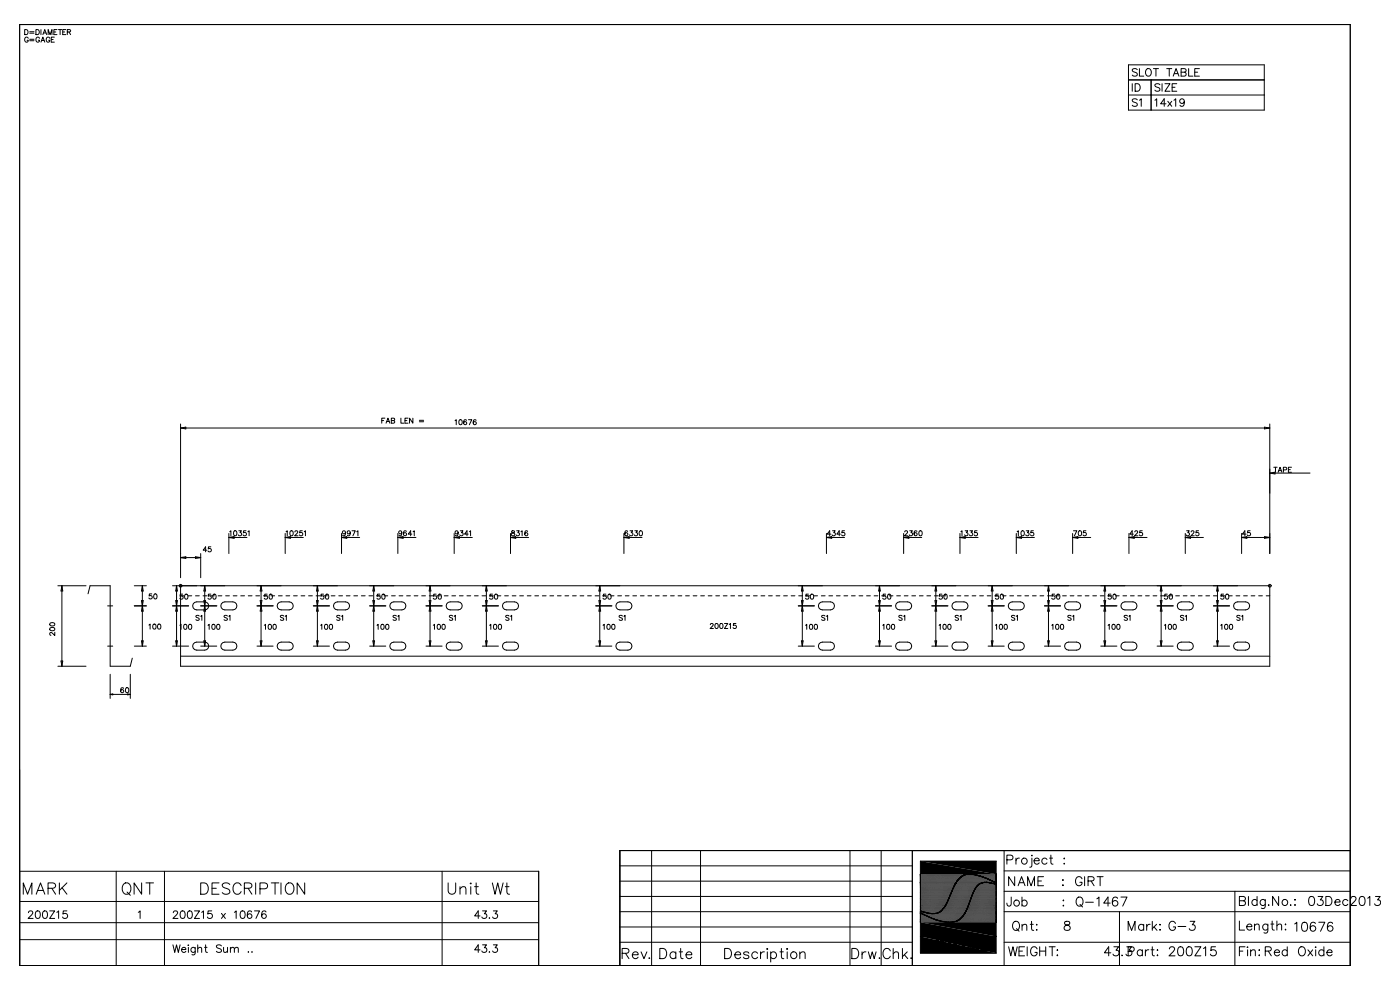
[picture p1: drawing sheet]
<svg xmlns="http://www.w3.org/2000/svg" width="420mm" height="297mm" viewBox="0 0 420 297" stroke-linecap="round" stroke-linejoin="round" font-family="sans-serif">
<g fill="none" stroke="#000" stroke-width=".3">
<path d="M5.9 7.4h399v282.1h-399zM7.4 8.9h.5a.8 .8 0 0 1 .5 .7 .8 .8 0 0 1-.5 .8h-.5zM8.5 11.5a.55 .55 0 0 0-.7-.4 .55 .55 0 0 0-.4 .6v.4a.54 .54 0 0 0 .5 .6 .54 .54 0 0 0 .6-.6h-.4M8.9 9.5h1.3M8.9 9.9h1.3M8.9 11.8h1.3M8.9 12.2h1.3M10.8 8.9h.5a.8 .8 0 0 1 .5 .7 .8 .8 0 0 1-.5 .8h-.5zM11.8 11.5a.55 .55 0 0 0-.6-.4 .55 .55 0 0 0-.4 .6v.4a.54 .54 0 0 0 .5 .6 .54 .54 0 0 0 .5-.6h-.3M12.3 12.6l.6-1.5 .5 1.5M12.3 8.9v1.5M12.5 12.1h.7"/>
<path d="M12.9 10.4l.5-1.5 .6 1.5M13.1 9.9h.7M14.4 10.4v-1.5l.6 1.5 .6-1.5v1.5M14.9 11.5a.55 .55 0 0 0-.6-.4 .55 .55 0 0 0-.4 .6v.4a.54 .54 0 0 0 .5 .6 .54 .54 0 0 0 .5-.6h-.3M15.4 11.9h.5M16.2 9.6h.5M16.3 11.1h-.9v1.5h.9M17.1 8.9h-.9v1.5h.9M17.5 8.9h1M18 8.9v1.5M18.8 9.6h.6M19.7 8.9h-.9v1.5h.9"/>
<path d="M20.2 9.6l.8-.1 .1-.5-.9-.1v1.5M20.7 9.6l.5 .8M338.4 19.4h40.7v13.6h-40.7zM338.4 28.5h40.7M338.4 24h40.7M339.6 25.1v2.3M340.4 25.1h.8a1.21 1.21 0 0 1 .8 1.1 1.21 1.21 0 0 1-.8 1.2h-.8zM341.1 29.9a.85 .85 0 0 0-.9-.3 .85 .85 0 0 0-.6 .6l.2 .3 1 .4 .3 .7a.99 .99 0 0 1-1.5 0M341.1 20.9a.85 .85 0 0 0-.9-.4 .85 .85 0 0 0-.6 .6l.2 .3 1 .5 .3 .6a.99 .99 0 0 1-1.5 0M341.7 30.1l.5-.5v2.3M341.7 20.6v2.2h1.3M344 20.7a1.06 1.06 0 0 1 1.3 1 1.06 1.06 0 0 1-1.3 1l-.5-.7 .1-.9z"/>
<path d="M345.2 24v9M345.9 20.6h1.5M346.3 30.1l.6-.5v2.3M346.7 20.6v2.2M347.8 25.4a.85 .85 0 0 0-.8-.3 .85 .85 0 0 0-.7 .5l.3 .4 1 .4 .2 .6a.99 .99 0 0 1-1.5 0M348.5 25.1v2.3M349.4 25.1h1.5l-1.5 2.3h1.5M349.7 31.1h-1.6l1-1.5v2.3M349.9 20.6h1.5M350.2 30.4l1.2 1.5M350.6 20.6v2.2M351.4 30.4l-1.2 1.5"/>
<path d="M351.5 26.2h.9M351.8 22.8l.9-2.2 .9 2.2M352 30.1l.6-.5v2.3M352.2 22.1h1M352.9 25.1h-1.4v2.3h1.4M354.2 21.6h1a.59 .59 0 0 1 .5 .6 .59 .59 0 0 1-.5 .6h-1v-2.2l1.4 .2v.6l-.4 .2M355.2 30.4a.7 .7 0 0 1-1 .6 .7 .7 0 0 1-.3-1.1 .7 .7 0 0 1 1.2 0l.1 .5a1.07 1.07 0 0 1-.9 1.5l-.4-.3M356.5 20.6v2.2h1.3M358.3 21.6h.9M359.7 20.6h-1.4v2.2h1.4M54.2 127.1v46.1M54.2 128.3h326.6"/>
<path d="M54.2 128.3l1.5-.2v.5zM114.5 126.1h.6M115.4 125.4h-.9v1.5M115.8 126.9l.6-1.5 .5 1.5M116 126.4h.7M117.4 126.1l.9 .2 .1 .3-.4 .3h-.6v-1.5l.9 .1v.5l-.3 .1M120.2 125.4v1.5h.9M121.5 126.1h.5M122.4 125.4h-.9v1.5h.9M123.8 125.4v1.5l-1-1.5v1.5M125.8 126h1.3M125.8 126.5h1.3"/>
<path d="M136.5 126.1l.3-.2v1.5M137.8 125.9a.69 .69 0 0 1 .8 .7 .69 .69 0 0 1-.8 .7l-.2-.6zM139.9 126.1l-.1-.2a.74 .74 0 0 0-.9 .6 .74 .74 0 0 0 .6 .9 .47 .47 0 0 0 .5-.5 .47 .47 0 0 0-.5-.5 .47 .47 0 0 0-.5 .5M140.5 125.9h1l-.7 1.5M142.8 126.1l-.1-.2a.74 .74 0 0 0-.9 .6 .74 .74 0 0 0 .5 .9 .47 .47 0 0 0 .5-.5 .47 .47 0 0 0-.4-.5 .47 .47 0 0 0-.5 .5M379.2 128.1l1.6 .2-1.6 .3zM380.8 127.1v38.9M68.6 160v6M68.9 159.4l.3-.2v1.5M70.3 159.2a.69 .69 0 0 1 .7 .7 .69 .69 0 0 1-.7 .7l-.3-.6zM71.6 159.2h.8l-.4 .5a.5 .5 0 0 1 .3 .8 .5 .5 0 0 1-.8-.1M73.8 159.2h-.7l-.1 .6a.53 .53 0 0 1 .8 0 .53 .53 0 0 1-.1 .8 .53 .53 0 0 1-.8-.2"/>
<path d="M74.3 159.4l.4-.2v1.5M85.5 160v6M85.8 159.4l.3-.2v1.5M87.1 159.2a.69 .69 0 0 1 .8 .7 .69 .69 0 0 1-.8 .7l-.2-.6zM88.4 159.5l.3-.3 .6 .2-.9 1.3h1M90.7 159.2h-.8v.6a.53 .53 0 0 1 .8 0 .53 .53 0 0 1-.1 .8 .53 .53 0 0 1-.8-.2M91.2 159.4l.4-.2v1.5M102.4 160v6M103.6 159.7a.47 .47 0 0 1-.6 .4 .47 .47 0 0 1-.2-.8 .47 .47 0 0 1 .7 .1l.1 .3a.71 .71 0 0 1-.6 1l-.3-.3M105 159.7a.47 .47 0 0 1-.6 .4 .47 .47 0 0 1-.2-.8 .47 .47 0 0 1 .8 .1v.3a.71 .71 0 0 1-.5 1l-.3-.3M105.5 159.2h1l-.7 1.5M107 159.4l.3-.2v1.5"/>
<path d="M119.3 160v6M120.5 159.7a.47 .47 0 0 1-.6 .4 .47 .47 0 0 1-.2-.8 .47 .47 0 0 1 .7 .1l.1 .3a.71 .71 0 0 1-.6 1l-.3-.3M121.9 159.4l-.1-.2a.74 .74 0 0 0-.9 .6 .74 .74 0 0 0 .5 .9 .47 .47 0 0 0 .5-.5 .47 .47 0 0 0-.4-.5 .47 .47 0 0 0-.5 .5M123.9 159.4l.3-.2v1.5M136.2 160v6M137.4 159.7a.47 .47 0 0 1-.7 .4 .47 .47 0 0 1-.1-.8 .47 .47 0 0 1 .7 .1l.1 .3a.71 .71 0 0 1-.6 1l-.3-.3M138 159.2h.8l-.4 .5a.5 .5 0 0 1 .4 .8 .5 .5 0 0 1-.9-.1M140.8 159.4l.3-.2v1.5M153.1 160v6M153.5 159.2v.5l.9 .5a.5 .5 0 0 1-.5 .5 .5 .5 0 0 1-.6-.5l1-.7-.1-.3zM154.9 159.2h.8l-.4 .5a.5 .5 0 0 1 .4 .8 .5 .5 0 0 1-.9-.1M156.2 159.4l.4-.2v1.5"/>
<path d="M158.2 159.4v-.2a.74 .74 0 0 0-.9 .6 .74 .74 0 0 0 .5 .9 .47 .47 0 0 0 .5-.5 .47 .47 0 0 0-.4-.5 .47 .47 0 0 0-.5 .5M187.1 160v6M188.2 159.4v-.2a.74 .74 0 0 0-.9 .6 .74 .74 0 0 0 .5 .9 .47 .47 0 0 0 .5-.5 .47 .47 0 0 0-.4-.5 .47 .47 0 0 0-.5 .5M188.9 159.2h.8l-.4 .5a.5 .5 0 0 1 .4 .8 .5 .5 0 0 1-.9-.1M190.4 159.2h.8l-.5 .5a.5 .5 0 0 1 .4 .8 .5 .5 0 0 1-.9-.1M191.9 159.2a.69 .69 0 0 1 .8 .7 .69 .69 0 0 1-.8 .7l-.2-.6zM247.8 160v6M249.7 159.2h.8l-.5 .5a.5 .5 0 0 1 .4 .8 .5 .5 0 0 1-.9-.1M253.3 159.2h-.8v.6a.53 .53 0 0 1 .8 0 .53 .53 0 0 1-.1 .8 .53 .53 0 0 1-.8-.2M271 160v6M271.3 159.5l.3-.3 .6 .2-1 1.3h1.1M272.8 159.2h.8l-.4 .5a.5 .5 0 0 1 .4 .8 .5 .5 0 0 1-.9-.1"/>
<path d="M275 159.4l-.1-.2a.74 .74 0 0 0-.9 .6 .74 .74 0 0 0 .5 .9 .47 .47 0 0 0 .6-.5 .47 .47 0 0 0-.5-.5 .47 .47 0 0 0-.5 .5M275.8 159.2a.69 .69 0 0 1 .8 .7 .69 .69 0 0 1-.8 .7l-.2-.6zM287.9 160v6M288.1 159.4l.4-.2v1.5M289.4 159.2h.8l-.4 .5a.5 .5 0 0 1 .4 .8 .5 .5 0 0 1-.9-.1M290.9 159.2h.8l-.5 .5a.5 .5 0 0 1 .4 .8 .5 .5 0 0 1-.9-.1M293 159.2h-.7l-.1 .6a.53 .53 0 0 1 .8 0 .53 .53 0 0 1-.1 .8 .53 .53 0 0 1-.7-.2M304.8 160v6M305 159.4l.4-.2v1.5M306.4 159.2a.69 .69 0 0 1 .8 .7 .69 .69 0 0 1-.8 .7l-.2-.6zM307.8 159.2h.8l-.5 .5a.5 .5 0 0 1 .4 .8 .5 .5 0 0 1-.9-.1M309.9 159.2h-.7l-.1 .6a.53 .53 0 0 1 .8 0 .53 .53 0 0 1-.1 .8 .53 .53 0 0 1-.7-.2"/>
<path d="M321.7 160v6M321.9 159.2h1l-.7 1.5M323.6 159.2a.69 .69 0 0 1 .8 .7 .69 .69 0 0 1-.8 .7l-.2-.6zM325.7 159.2h-.8v.6a.53 .53 0 0 1 .8 0 .53 .53 0 0 1-.1 .8 .53 .53 0 0 1-.8-.2M338.6 160v6M340.3 159.5l.3-.3 .6 .2-.9 1.3h1M342.6 159.2h-.8v.6a.53 .53 0 0 1 .8 0 .53 .53 0 0 1-.1 .8 .53 .53 0 0 1-.8-.2M355.5 160v6M355.9 159.2h.7l-.4 .5a.5 .5 0 0 1 .4 .8 .5 .5 0 0 1-.9-.1M357.2 159.5l.3-.3 .6 .2-1 1.3h1.1M359.4 159.2h-.7v.6a.53 .53 0 0 1 .8 0 .53 .53 0 0 1-.1 .8 .53 .53 0 0 1-.8-.2M372.4 160v6"/>
<path d="M374.9 159.2h-.7l-.1 .6a.53 .53 0 0 1 .8 0 .53 .53 0 0 1-.1 .8 .53 .53 0 0 1-.8-.2M380.8 141.9l1.6-.3v.5zM380.8 141.9h12.1M382 140.1h1M382.5 140.1v1.5M383.3 141.6l.6-1.5 .5 1.5M383.5 141.1h.7M384.9 140.9l.8-.1 .1-.5-.9-.2v1.5M386.4 140.8h.6M387.3 140.1h-.9v1.5h.9M17.4 175.6h8.4M18.6 175.6v24.2"/>
<path d="M18.6 175.6l.2 1.6h-.5zM26.4 178.1l.6-2.5h6v24.2h6.1l.6-2.4M40.3 175.6h3.6M42.7 175.6l.3 1.6h-.6zM42.7 175.6v18.1M45.5 178.1h-.7l-.1 .6a.53 .53 0 0 1 .8 0 .53 .53 0 0 1-.1 .8 .53 .53 0 0 1-.7-.2M46.3 178.2a.69 .69 0 0 1 .8 .6 .69 .69 0 0 1-.8 .7l-.2-.6zM51.7 175.6h329.1v24.2h-326.6v-24.2M52.9 175.6l.3 1.6h-.5zM52.9 175.6v18.1M54.2 178.7h1M54.2 167.2l1.5-.3v.6z"/>
<path d="M54.2 167.2h6M54.8 178.2h-.7l-.1 .6a.53 .53 0 0 1 .8 0 .53 .53 0 0 1-.1 .8 .53 .53 0 0 1-.8-.2M55.6 178.2a.69 .69 0 0 1 .8 .7 .69 .69 0 0 1-.8 .7l-.2-.6zM56.4 178.7h1.1M58.6 166.9l1.6 .3-1.6 .3zM58.6 178.7h1.2M60.2 166v7.2M60.9 178.7h1.1M61.4 175.6l.3 1.6h-.6zM61.4 175.6v18.1M62 165h-1.1l.8-1v1.5M63.1 178.7h1.2"/>
<path d="M63.2 178.2h-.7l-.1 .6a.53 .53 0 0 1 .8 0 .53 .53 0 0 1-.1 .8 .53 .53 0 0 1-.7-.2M63.2 164h-.7v.6a.53 .53 0 0 1 .8 0 .53 .53 0 0 1-.1 .8 .53 .53 0 0 1-.8-.2M64 178.2a.69 .69 0 0 1 .8 .7 .69 .69 0 0 1-.8 .7l-.2-.6zM65.4 178.7h1.1M67.7 178.7h1.1M68.6 161.2h5.5M68.6 161.2l1.6-.3v.5zM69.9 178.7h1.2M72.2 178.7h1.1M74.5 178.7h1.1M76.7 178.7h1.1M78.3 175.6l.2 1.6h-.5z"/>
<path d="M78.3 175.6v18.1M79 178.7h1.1M80.1 178.2h-.7l-.1 .6a.53 .53 0 0 1 .8 0 .53 .53 0 0 1-.1 .8 .53 .53 0 0 1-.7-.2M80.9 178.2a.69 .69 0 0 1 .8 .7 .69 .69 0 0 1-.8 .7l-.2-.6zM81.2 178.7h1.2M83.5 178.7h1.1M85.5 161.2h5.5M85.5 161.2l1.6-.3v.5zM85.8 178.7h1.1M88 178.7h1.2M90.3 178.7h1.1M92.5 178.7h1.2"/>
<path d="M94.8 178.7h1.1M95.2 175.6l.2 1.6h-.5zM95.2 175.6v18.1M97 178.2h-.7l-.1 .6a.53 .53 0 0 1 .8 0 .53 .53 0 0 1-.1 .8 .53 .53 0 0 1-.7-.2M97.1 178.7h1.1M97.8 178.2a.69 .69 0 0 1 .8 .7 .69 .69 0 0 1-.8 .7l-.2-.6zM99.3 178.7h1.2M101.6 178.7h1.1M102.4 161.2h5.4M102.4 161.2l1.6-.3v.5zM103.8 178.7h1.2M106.1 178.7h1.1"/>
<path d="M108.4 178.7h1.1M110.6 178.7h1.2M112.1 175.6l.2 1.6h-.5zM112.1 175.6v18.1M112.9 178.7h1.1M113.9 178.2h-.7l-.1 .6a.53 .53 0 0 1 .8 0 .53 .53 0 0 1-.1 .8 .53 .53 0 0 1-.8-.2M114.7 178.2a.69 .69 0 0 1 .8 .7 .69 .69 0 0 1-.8 .7l-.2-.6zM115.2 178.7h1.1M117.4 178.7h1.1M119.3 161.2h5.4M119.3 161.2l1.6-.3v.5zM119.7 178.7h1.1"/>
<path d="M121.9 178.7h1.2M123.5 160.2h-1.1l.8-1v1.5M124.2 178.7h1.1M126.5 178.7h1.1M128.7 178.7h1.2M129 175.6l.2 1.6h-.5zM129 175.6v18.1M130.8 178.2h-.7l-.1 .6a.53 .53 0 0 1 .8 0 .53 .53 0 0 1-.1 .8 .53 .53 0 0 1-.8-.2M131 178.7h1.1M131.6 178.2a.69 .69 0 0 1 .8 .7 .69 .69 0 0 1-.8 .7l-.2-.6zM133.2 178.7h1.2M135.5 178.7h1.1"/>
<path d="M136.2 161.2h5.4M136.2 161.2l1.6-.3v.5zM137.8 178.7h1.1M140 178.7h1.2M140.4 160.2h-1.1l.7-1v1.5M142.3 178.7h1.1M144.6 178.7h1.1M145.9 175.6l.2 1.6h-.5zM145.9 175.6v18.1M146.8 178.7h1.1M147.7 178.2h-.7l-.1 .6a.53 .53 0 0 1 .8 0 .53 .53 0 0 1-.1 .8 .53 .53 0 0 1-.8-.2M148.5 178.2a.69 .69 0 0 1 .8 .7 .69 .69 0 0 1-.8 .7l-.2-.6z"/>
<path d="M149.1 178.7h1.1M151.3 178.7h1.2M153.1 161.2h5.4M153.1 161.2l1.6-.3v.5zM153.6 178.7h1.1M155.9 178.7h1.1M158.1 178.7h1.1M160.4 178.7h1.1M162.6 178.7h1.2M164.9 178.7h1.1M167.2 178.7h1.1M169.4 178.7h1.2"/>
<path d="M171.7 178.7h1.1M173.9 178.7h1.2M176.2 178.7h1.1M178.5 178.7h1.1M179.9 175.6l.2 1.6h-.5zM179.9 175.6v18.1M180.7 178.7h1.2M181.7 178.2h-.7l-.1 .6a.53 .53 0 0 1 .8 0 .53 .53 0 0 1-.1 .8 .53 .53 0 0 1-.8-.2M182.5 178.2a.69 .69 0 0 1 .8 .7 .69 .69 0 0 1-.8 .7l-.2-.6zM183 178.7h1.1M185.3 178.7h1.1M187.1 161.2h5.4"/>
<path d="M187.1 161.2l1.6-.3v.5zM187.5 178.7h1.1M189.8 178.7h1.1M192 178.7h1.2M194.3 178.7h1.1M196.6 178.7h1.1M198.8 178.7h1.2M201.1 178.7h1.1M203.3 178.7h1.2M205.6 178.7h1.1M207.9 178.7h1.1M210.1 178.7h1.2"/>
<path d="M212.4 178.7h1.1M214.7 178.7h1.1M216.9 178.7h1.1M219.2 178.7h1.1M221.4 178.7h1.2M223.7 178.7h1.1M226 178.7h1.1M228.2 178.7h1.1M230.5 178.7h1.1M232.7 178.7h1.2M235 178.7h1.1M237.3 178.7h1.1"/>
<path d="M239.5 178.7h1.2M240.6 175.6l.3 1.6h-.6zM240.6 175.6v18.1M241.8 178.7h1.1M242.4 178.2h-.7v.6a.53 .53 0 0 1 .8 0 .53 .53 0 0 1-.1 .8 .53 .53 0 0 1-.8-.2M243.2 178.2a.69 .69 0 0 1 .8 .7 .69 .69 0 0 1-.8 .7l-.2-.6zM244 178.7h1.2M246.3 178.7h1.1M247.8 161.2h5.5M247.8 161.2l1.6-.3v.5zM248.6 178.7h1.1M249.2 160.2h-1.1l.7-1v1.5"/>
<path d="M250.8 178.7h1.2M252 160.2h-1l.7-1v1.5M253.1 178.7h1.1M255.4 178.7h1.1M257.6 178.7h1.1M259.9 178.7h1.1M262.1 178.7h1.2M263.8 175.6l.2 1.6h-.5zM263.8 175.6v18.1M264.4 178.7h1.1M265.6 178.2h-.7l-.1 .6a.53 .53 0 0 1 .8 0 .53 .53 0 0 1-.1 .8 .53 .53 0 0 1-.8-.2M266.4 178.2a.69 .69 0 0 1 .8 .7 .69 .69 0 0 1-.8 .7l-.2-.6z"/>
<path d="M266.7 178.7h1.1M268.9 178.7h1.2M271 161.2h5.4M271 161.2l1.6-.3v.5zM271.2 178.7h1.1M273.4 178.7h1.2M275.7 178.7h1.1M278 178.7h1.1M280.2 178.7h1.2M280.6 175.6l.3 1.6h-.5zM280.6 175.6v18.1M282.5 178.2h-.7l-.1 .6a.53 .53 0 0 1 .8 0 .53 .53 0 0 1-.1 .8 .53 .53 0 0 1-.8-.2"/>
<path d="M282.5 178.7h1.1M283.3 178.2a.69 .69 0 0 1 .8 .7 .69 .69 0 0 1-.8 .7l-.2-.6zM284.7 178.7h1.2M287 178.7h1.1M287.9 161.2h5.4M287.9 161.2l1.6-.3v.5zM289.3 178.7h1.1M291.5 178.7h1.2M293.8 178.7h1.1M296.1 178.7h1.1M297.5 175.6l.3 1.6h-.5zM297.5 175.6v18.1"/>
<path d="M298.3 178.7h1.1M299.4 178.2h-.7l-.1 .6a.53 .53 0 0 1 .8 0 .53 .53 0 0 1-.1 .8 .53 .53 0 0 1-.8-.2M300.2 178.2a.69 .69 0 0 1 .8 .7 .69 .69 0 0 1-.8 .7l-.2-.6zM300.6 178.7h1.1M302.8 178.7h1.2M304.8 161.2h5.4M304.8 161.2l1.5-.3v.5zM305.1 178.7h1.1M307.4 178.7h1.1M309.6 178.7h1.2M311.9 178.7h1.1M314.1 178.7h1.2"/>
<path d="M314.4 175.6l.3 1.6h-.5zM314.4 175.6v18.1M316.3 178.2h-.7l-.1 .6a.53 .53 0 0 1 .8 0 .53 .53 0 0 1-.1 .8 .53 .53 0 0 1-.8-.2M316.4 178.7h1.1M317.1 178.2a.69 .69 0 0 1 .8 .7 .69 .69 0 0 1-.8 .7l-.3-.6zM318.7 178.7h1.1M320.9 178.7h1.2M321.7 161.2h5.4M321.7 161.2l1.5-.3v.5zM323.2 178.7h1.1M325.5 178.7h1.1M327.7 178.7h1.1"/>
<path d="M330 178.7h1.1M331.3 175.6l.3 1.6h-.5zM331.3 175.6v18.1M332.2 178.7h1.2M333.2 178.2h-.8v.6a.53 .53 0 0 1 .8 0 .53 .53 0 0 1-.1 .8 .53 .53 0 0 1-.8-.2M334 178.2a.69 .69 0 0 1 .8 .7 .69 .69 0 0 1-.8 .7l-.3-.6zM334.5 178.7h1.1M336.8 178.7h1.1M338.6 161.2h5.4M338.6 161.2l1.5-.3v.5zM339 178.7h1.1M339.9 160.2h-1.1l.7-1v1.5"/>
<path d="M341.3 178.7h1.1M343.5 178.7h1.2M345.8 178.7h1.1M348.1 178.7h1.1M348.2 175.6l.3 1.6h-.5zM348.2 175.6v18.1M350.1 178.2h-.8v.6a.53 .53 0 0 1 .8 0 .53 .53 0 0 1-.1 .8 .53 .53 0 0 1-.8-.2M350.3 178.7h1.2M350.8 178.2a.69 .69 0 0 1 .8 .7 .69 .69 0 0 1-.8 .7l-.2-.6zM352.6 178.7h1.1M354.8 178.7h1.2M355.5 161.2h5.4"/>
<path d="M355.5 161.2l1.5-.3v.5zM357.1 178.7h1.1M359.4 178.7h1.1M361.6 178.7h1.2M363.9 178.7h1.1M365.1 175.6l.3 1.6h-.5zM365.1 175.6v18.1M366.2 178.7h1.1M366.9 178.2h-.7v.6a.53 .53 0 0 1 .8 0 .53 .53 0 0 1-.1 .8 .53 .53 0 0 1-.8-.2M367.7 178.2a.69 .69 0 0 1 .8 .7 .69 .69 0 0 1-.8 .7l-.2-.6zM368.4 178.7h1.1M370.7 178.7h1.1"/>
<path d="M372.4 161.2h8.4M372.4 161.2l1.5-.3v.5zM372.9 178.7h1.2M373.7 160.2h-1.1l.7-1v1.5M375.2 178.7h1.1M377.5 178.7h1.1M379.2 160.9l1.6 .3-1.6 .2zM379.7 178.7h1.1M15 188.3a.75 .75 0 0 1 .9-.2 .75 .75 0 0 1 .5 .8 .75 .75 0 0 1-1 .3 .75 .75 0 0 1-.4-.9zM15 186.9a.75 .75 0 0 1 .9-.3 .75 .75 0 0 1 .5 .9 .75 .75 0 0 1-1 .3 .75 .75 0 0 1-.4-.9zM16.4 189.6v1l-1.2-1-.3 .6 .4 .3M17.4 199.8h8.4"/>
<path d="M18.3 198.2h.5l-.2 1.6zM32.3 181.7h1.5M32.3 193.7h1.5M40.3 181.7h3.6M40.3 193.7h3.6M42.4 180.1h.6l-.6 3.1h.6zM42.4 192.2h.6l-.3 1.5zM44.7 187.4l.3-.3v1.5M46 187.2a.69 .69 0 0 1 .8 .7 .69 .69 0 0 1-.8 .7l-.2-.6zM47.5 187.2a.69 .69 0 0 1 .8 .7 .69 .69 0 0 1-.8 .7l-.3-.6zM51.7 181.7h4.9M51.7 193.7h4.9"/>
<path d="M52.7 180.1h.5l-.5 3.1h.5zM52.7 192.2h.5l-.3 1.5zM53.9 187.5l.4-.3v1.5M54.2 196.8h326.6M55.3 187.3a.69 .69 0 0 1 .8 .7 .69 .69 0 0 1-.8 .6l-.2-.5zM56.7 187.3a.69 .69 0 0 1 .8 .7 .69 .69 0 0 1-.8 .6l-.2-.5zM57.9 181.1l.5-.5 .6-.1h2.4a1.21 1.21 0 0 1 1.2 1.2 1.21 1.21 0 0 1-1.2 1.2h-2.4a1.21 1.21 0 0 1-1.1-1.8zM57.9 193.1l.5-.4 .6-.2h2.4a1.21 1.21 0 0 1 1.2 1.2 1.21 1.21 0 0 1-1.2 1.2h-2.4a1.21 1.21 0 0 1-1.1-1.8zM59.7 184.7l-.3-.2-.7 .2 .2 .4 .8 .5-.3 .4-.7-.2M60.2 184.8l.3-.3v1.5M60.2 181.7h4.8M60.2 193.7h4.8"/>
<path d="M61.1 180.1h.6l-.6 3.1h.6zM61.1 192.2h.6l-.3 1.5zM62.4 187.5l.3-.3v1.5M63.7 187.3a.69 .69 0 0 1 .8 .7 .69 .69 0 0 1-.8 .6l-.2-.5zM65.2 187.3a.69 .69 0 0 1 .8 .7 .69 .69 0 0 1-.8 .6l-.2-.5zM66.4 181.1l.4-.5 .6-.1h2.4a1.21 1.21 0 0 1 1.2 1.2 1.21 1.21 0 0 1-1.2 1.2h-2.4a1.21 1.21 0 0 1-1-1.8zM66.4 193.1l.4-.4 .6-.2h2.4a1.21 1.21 0 0 1 1.2 1.2 1.21 1.21 0 0 1-1.2 1.2h-2.4a1.21 1.21 0 0 1-1-1.8zM68.2 184.7l-.4-.2-.6 .2 .1 .4 .9 .5-.4 .4-.6-.2M68.6 184.8l.4-.3v1.5M77.1 181.7h4.8M77.1 193.7h4.8M78 180.1h.5l-.5 3.1h.5z"/>
<path d="M78 192.2h.5l-.2 1.5zM79.3 187.5l.3-.3v1.5M80.6 187.3a.69 .69 0 0 1 .8 .7 .69 .69 0 0 1-.8 .6l-.2-.5zM82.1 187.3a.69 .69 0 0 1 .8 .7 .69 .69 0 0 1-.8 .6l-.3-.5zM83.3 181.1l.4-.5 .6-.1h2.4a1.21 1.21 0 0 1 1.2 1.2 1.21 1.21 0 0 1-1.2 1.2h-2.4a1.21 1.21 0 0 1-1-1.8zM83.3 193.1l.4-.4 .6-.2h2.4a1.21 1.21 0 0 1 1.2 1.2 1.21 1.21 0 0 1-1.2 1.2h-2.4a1.21 1.21 0 0 1-1-1.8zM85.1 184.7l-.4-.2-.6 .2 .1 .4 .9 .5-.4 .4-.6-.2M85.5 184.8l.4-.3v1.5M94 181.7h4.8M94 193.7h4.8M94.9 180.1h.5l-.5 3.1h.5zM94.9 192.2h.5l-.2 1.5z"/>
<path d="M96.2 187.5l.3-.3v1.5M97.5 187.3a.69 .69 0 0 1 .8 .7 .69 .69 0 0 1-.8 .6l-.2-.5zM99 187.3a.69 .69 0 0 1 .8 .7 .69 .69 0 0 1-.8 .6l-.3-.5zM100.2 193.1l.4-.4 .6-.2h2.4a1.21 1.21 0 0 1 1.2 1.2 1.21 1.21 0 0 1-1.2 1.2h-2.4a1.21 1.21 0 0 1-1-1.8zM100.6 180.6l3-.1a1.21 1.21 0 0 1 1.2 1.2 1.21 1.21 0 0 1-1.2 1.2h-2.4a1.21 1.21 0 0 1-1.2-.9 1.21 1.21 0 0 1 .6-1.4zM102 184.7l-.4-.2-.6 .2 .1 .4 .9 .5-.4 .4-.6-.2M102.4 184.8l.4-.3v1.5M110.9 181.7h4.8M110.9 193.7h4.8M111.8 180.1h.5l-.5 3.1h.5zM111.8 192.2h.5l-.2 1.5zM113 187.5l.4-.3v1.5"/>
<path d="M114.4 187.3a.69 .69 0 0 1 .8 .7 .69 .69 0 0 1-.8 .6l-.2-.5zM115.8 187.3a.69 .69 0 0 1 .8 .7 .69 .69 0 0 1-.8 .6l-.2-.5zM117.1 181.1l.4-.5 .6-.1h2.4a1.21 1.21 0 0 1 1.2 1.2 1.21 1.21 0 0 1-1.2 1.2h-2.4a1.21 1.21 0 0 1-1-1.8zM117.1 193.1l.4-.4 .6-.2h2.4a1.21 1.21 0 0 1 1.2 1.2 1.21 1.21 0 0 1-1.2 1.2h-2.4a1.21 1.21 0 0 1-1-1.8zM118.9 184.7l-.4-.2-.6 .2 .1 .4 .9 .5-.4 .4-.6-.2M119.3 184.8l.4-.3v1.5M127.8 181.7h4.8M127.8 193.7h4.8M128.7 180.1h.5l-.5 3.1h.5zM128.7 192.2h.5l-.2 1.5zM129.9 187.5l.4-.3v1.5M131.3 187.3a.69 .69 0 0 1 .8 .7 .69 .69 0 0 1-.8 .6l-.2-.5z"/>
<path d="M132.7 187.3a.69 .69 0 0 1 .8 .7 .69 .69 0 0 1-.8 .6l-.2-.5zM134 181.1l.4-.5 .6-.1h2.4a1.21 1.21 0 0 1 1.2 1.2 1.21 1.21 0 0 1-1.2 1.2h-2.4a1.21 1.21 0 0 1-1-1.8zM134 193.1l.4-.4 .6-.2h2.4a1.21 1.21 0 0 1 1.2 1.2 1.21 1.21 0 0 1-1.2 1.2h-2.4a1.21 1.21 0 0 1-1-1.8zM135.8 184.7l-.4-.2-.6 .2 .1 .4 .9 .5-.4 .4-.6-.2M136.2 184.8l.4-.3v1.5M144.7 181.7h4.8M144.7 193.7h4.8M145.6 180.1h.5l-.5 3.1h.5zM145.6 192.2h.5l-.2 1.5zM146.8 187.5l.4-.3v1.5M148.2 187.3a.69 .69 0 0 1 .8 .7 .69 .69 0 0 1-.8 .6l-.2-.5zM149.6 187.3a.69 .69 0 0 1 .8 .7 .69 .69 0 0 1-.8 .6l-.2-.5z"/>
<path d="M150.8 181.1l.5-.5 .6-.1h2.4a1.21 1.21 0 0 1 1.2 1.2 1.21 1.21 0 0 1-1.2 1.2h-2.4a1.21 1.21 0 0 1-1.1-1.8zM150.8 193.1l.5-.4 .6-.2h2.4a1.21 1.21 0 0 1 1.2 1.2 1.21 1.21 0 0 1-1.2 1.2h-2.4a1.21 1.21 0 0 1-1.1-1.8zM152.7 184.7l-.4-.2-.6 .2 .1 .4 .9 .5-.4 .4-.6-.2M153.1 184.8l.3-.3v1.5M178.7 181.7h4.8M178.7 193.7h4.8M179.6 180.1l.5 3.1h-.5l.5-3.1zM179.6 192.2h.5l-.2 1.5zM180.8 187.5l.4-.3v1.5M182.2 187.3a.69 .69 0 0 1 .8 .7 .69 .69 0 0 1-.8 .6l-.2-.5zM183.6 187.3a.69 .69 0 0 1 .8 .7 .69 .69 0 0 1-.8 .6l-.2-.5zM184.9 181.1l.4-.5 .6-.1h2.4a1.21 1.21 0 0 1 1.2 1.2 1.21 1.21 0 0 1-1.2 1.2h-2.4a1.21 1.21 0 0 1-1-1.8z"/>
<path d="M184.9 193.1l.4-.4 .6-.2h2.4a1.21 1.21 0 0 1 1.2 1.2 1.21 1.21 0 0 1-1.2 1.2h-2.4a1.21 1.21 0 0 1-1-1.8zM186.7 184.7l-.4-.2-.6 .2 .1 .4 .9 .5-.4 .4-.6-.2M187.1 184.8l.4-.3v1.5M213 187.3l.3-.3 .6 .2-.9 1.3h1M214.6 187a.69 .69 0 0 1 .8 .7 .69 .69 0 0 1-.8 .7l-.2-.6zM216 187a.69 .69 0 0 1 .8 .7 .69 .69 0 0 1-.8 .7l-.2-.6zM217.3 187h1l-1 1.5h1M218.7 187.2l.4-.2v1.5M220.7 187h-.7l-.1 .6a.53 .53 0 0 1 .8 0 .53 .53 0 0 1-.1 .8 .53 .53 0 0 1-.8-.2M239.4 181.7h4.8M239.4 193.7h4.8M240.3 180.1h.6l-.6 3.1h.6z"/>
<path d="M240.3 192.2h.6l-.3 1.5zM241.6 187.5l.3-.3v1.5M242.9 187.3a.69 .69 0 0 1 .8 .7 .69 .69 0 0 1-.8 .6l-.2-.5zM244.4 187.3a.69 .69 0 0 1 .8 .7 .69 .69 0 0 1-.8 .6l-.2-.5zM245.6 181.1l.4-.5 .6-.1h2.5a1.21 1.21 0 0 1 1.2 1.2 1.21 1.21 0 0 1-1.2 1.2h-2.5a1.21 1.21 0 0 1-1-1.8zM245.6 193.1l.4-.4 .6-.2h2.5a1.21 1.21 0 0 1 1.2 1.2 1.21 1.21 0 0 1-1.2 1.2h-2.5a1.21 1.21 0 0 1-1-1.8zM247.4 184.7l-.4-.2-.6 .2 .1 .4 .9 .5-.4 .4-.6-.2M247.8 184.8l.4-.3v1.5M262.5 181.7h4.9M262.5 193.7h4.9M263.5 180.1h.5l-.5 3.1h.5zM263.5 192.2h.5l-.2 1.5z"/>
<path d="M264.7 187.5l.4-.3v1.5M266.1 187.3a.69 .69 0 0 1 .8 .7 .69 .69 0 0 1-.8 .6l-.2-.5zM267.5 187.3a.69 .69 0 0 1 .8 .7 .69 .69 0 0 1-.8 .6l-.2-.5zM268.7 181.1l.5-.5 .6-.1h2.4a1.21 1.21 0 0 1 1.2 1.2 1.21 1.21 0 0 1-1.2 1.2h-2.4a1.21 1.21 0 0 1-1.1-1.8zM268.7 193.1l.5-.4 .6-.2h2.4a1.21 1.21 0 0 1 1.2 1.2 1.21 1.21 0 0 1-1.2 1.2h-2.4a1.21 1.21 0 0 1-1.1-1.8zM270.6 184.7l-.4-.2-.7 .2 .2 .4 .8 .3 .1 .4-.4 .2-.7-.2M271 184.8l.3-.3v1.5M279.4 181.7h4.9M279.4 193.7h4.9M280.4 180.1h.5l-.5 3.1h.5zM280.4 192.2h.5l-.3 1.5zM281.6 187.5l.4-.3v1.5"/>
<path d="M283 187.3a.69 .69 0 0 1 .8 .7 .69 .69 0 0 1-.8 .6l-.2-.5zM284.4 187.3a.69 .69 0 0 1 .8 .7 .69 .69 0 0 1-.8 .6l-.2-.5zM285.6 181.1l.5-.5 .6-.1h2.4a1.21 1.21 0 0 1 1.2 1.2 1.21 1.21 0 0 1-1.2 1.2h-2.4a1.21 1.21 0 0 1-1.1-1.8zM285.6 193.1l.5-.4 .6-.2h2.4a1.21 1.21 0 0 1 1.2 1.2 1.21 1.21 0 0 1-1.2 1.2h-2.4a1.21 1.21 0 0 1-1.1-1.8zM287.4 184.7l-.3-.2-.7 .2 .2 .4 .8 .5-.3 .4-.7-.2M287.9 184.8l.3-.3v1.5M296.3 181.7h4.9M296.3 193.7h4.9M297.3 192.2h.5l-.3 1.5zM297.3 180.1h.5l-.5 3.1h.5zM298.5 187.5l.4-.3v1.5M299.9 187.3a.69 .69 0 0 1 .8 .7 .69 .69 0 0 1-.8 .6l-.2-.5z"/>
<path d="M301.3 187.3a.69 .69 0 0 1 .8 .7 .69 .69 0 0 1-.8 .6l-.2-.5zM302.5 181.1l.5-.5 .6-.1h2.4a1.21 1.21 0 0 1 1.2 1.2 1.21 1.21 0 0 1-1.2 1.2h-2.4a1.21 1.21 0 0 1-1.1-1.8zM302.5 193.1l.5-.4 .6-.2h2.4a1.21 1.21 0 0 1 1.2 1.2 1.21 1.21 0 0 1-1.2 1.2h-2.4a1.21 1.21 0 0 1-1.1-1.8zM304.3 184.7l-.3-.2-.7 .2 .2 .4 .8 .5-.3 .4-.7-.2M304.8 184.8l.3-.3v1.5M313.2 181.7h4.9M313.2 193.7h4.9M314.2 180.1h.5l-.5 3.1h.5zM314.2 192.2h.5l-.3 1.5zM315.4 187.5l.4-.3v1.5M316.8 187.3a.69 .69 0 0 1 .8 .7 .69 .69 0 0 1-.8 .6l-.2-.5zM318.2 187.3a.69 .69 0 0 1 .8 .7 .69 .69 0 0 1-.8 .6l-.2-.5z"/>
<path d="M319.4 181.1l.5-.5 .6-.1h2.4a1.21 1.21 0 0 1 1.2 1.2 1.21 1.21 0 0 1-1.2 1.2h-2.4a1.21 1.21 0 0 1-1.1-1.8zM319.4 193.1l.5-.4 .6-.2h2.4a1.21 1.21 0 0 1 1.2 1.2 1.21 1.21 0 0 1-1.2 1.2h-2.4a1.21 1.21 0 0 1-1.1-1.8zM321.2 184.7l-.3-.2-.7 .2 .2 .4 .8 .3v.4l-.3 .2-.7-.2M321.7 184.8l.3-.3v1.5M330.1 181.7h4.8M330.1 193.7h4.8M331.1 180.1h.5l-.5 3.1h.5zM331.1 192.2h.5l-.3 1.5zM332.3 187.5l.4-.3v1.5M333.7 187.3a.69 .69 0 0 1 .8 .7 .69 .69 0 0 1-.8 .6l-.2-.5zM335.1 187.3a.69 .69 0 0 1 .8 .7 .69 .69 0 0 1-.8 .6l-.2-.5zM336.3 181.1l.5-.5 .6-.1h2.4a1.21 1.21 0 0 1 1.2 1.2 1.21 1.21 0 0 1-1.2 1.2h-2.4a1.21 1.21 0 0 1-1.1-1.8z"/>
<path d="M336.3 193.1l.5-.4 .6-.2h2.4a1.21 1.21 0 0 1 1.2 1.2 1.21 1.21 0 0 1-1.2 1.2h-2.4a1.21 1.21 0 0 1-1.1-1.8zM338.1 184.7l-.3-.2-.7 .2 .2 .4 .8 .5-.3 .4-.7-.2M338.6 184.8l.3-.3v1.5M347 181.7h4.8M347 193.7h4.8M348 180.1h.5l-.5 3.1h.5zM348 192.2h.5l-.3 1.5zM349.2 187.5l.4-.3v1.5M350.6 187.3a.69 .69 0 0 1 .8 .7 .69 .69 0 0 1-.8 .6l-.3-.5zM352 187.3a.69 .69 0 0 1 .8 .7 .69 .69 0 0 1-.8 .6l-.2-.5zM353.2 181.1l.4-.5 .7-.1h2.4a1.21 1.21 0 0 1 1.2 1.2 1.21 1.21 0 0 1-1.2 1.2h-2.4a1.21 1.21 0 0 1-1.1-1.8zM353.2 193.1l.4-.4 .7-.2h2.4a1.21 1.21 0 0 1 1.2 1.2 1.21 1.21 0 0 1-1.2 1.2h-2.4a1.21 1.21 0 0 1-1.1-1.8z"/>
<path d="M355 184.7l-.3-.2-.7 .2 .2 .4 .7 .3 .1 .4-.3 .2-.7-.2M355.4 184.8l.4-.3v1.5M363.9 181.7h4.8M363.9 193.7h4.8M364.9 180.1h.5l-.5 3.1h.5zM364.9 192.2h.5l-.3 1.5zM366.1 187.5l.3-.3v1.5M367.5 187.3a.69 .69 0 0 1 .8 .7 .69 .69 0 0 1-.8 .6l-.3-.5zM368.9 187.3a.69 .69 0 0 1 .8 .7 .69 .69 0 0 1-.8 .6l-.2-.5zM370.1 181.1l.4-.5 .6-.1h2.5a1.21 1.21 0 0 1 1.2 1.2 1.21 1.21 0 0 1-1.2 1.2h-2.5a1.21 1.21 0 0 1-1-1.8zM370.1 193.1l.4-.4 .6-.2h2.5a1.21 1.21 0 0 1 1.2 1.2 1.21 1.21 0 0 1-1.2 1.2h-2.5a1.21 1.21 0 0 1-1-1.8zM371.9 184.7l-.4-.2-.6 .2 .1 .4 .8 .3 .1 .4-.4 .2-.6-.2"/>
<path d="M372.3 184.8l.4-.3v1.5M33 202.2v7.2M33 208.2h6.1M33 208.2l.8-.1v.3zM37 206.4v-.1a.74 .74 0 0 0-.9 .5 .74 .74 0 0 0 .5 .9 .47 .47 0 0 0 .5-.4 .47 .47 0 0 0-.4-.5 .47 .47 0 0 0-.5 .4M37.8 206.3a.69 .69 0 0 1 .8 .7 .69 .69 0 0 1-.8 .6l-.2-.5zM38.3 208.1l.8 .1-.8 .2zM39.1 202.2v7.2M185.9 259.6h87.7M195.4 255.1v34.4M210.1 255.1v34.4M254.9 255.1v34.4"/>
<path d="M264.3 255.1v34.4M273.6 255.1v34.4M276 258.2h22.7v27.6h-22.7zM301.1 255.1v34.4M302 257.8h1.1a.71 .71 0 0 0 .7-.7 .71 .71 0 0 0-.7-.7h-1.1v2.7M304.7 257.3v1.8M305.7 257.3a.87 .87 0 0 0-1 .8M309.5 256.4v.3zM309.5 257.3v2.2l-.2 .4-.5 .1M310.1 258.1h1.6a.83 .83 0 0 0-1.2-.7 .83 .83 0 0 0-.3 1.3 .82 .82 0 0 0 1.5 0M314 257.7a.87 .87 0 0 0-1.3-.1 .87 .87 0 0 0 0 1.3 .87 .87 0 0 0 1.3-.2M314.8 257.3h.9"/>
<path d="M315.2 256.4v2.2l.1 .4 .5 .1M319 257.4h.3zM319 259h.3zM404.9 255.1h-219v34.4M5.9 270.3h155.6M5.9 261.3h155.6v28.2M5.9 276.7h155.6M7 268.1v-3.4l1.3 3.4 1.3-3.4v3.4M8.5 273.7l.5-.6 .6 .1 .2 .4-.3 .7-1.1 1.1h1.5M10.9 268.1l1.2-3.4 1.3 3.4M10.9 273.2a.73 .73 0 0 1 1.1 .4l.1 .5a.97 .97 0 0 1-.9 1.3 1.44 1.44 0 0 1-.3-2.2zM11.3 267h1.7"/>
<path d="M13.1 273.2a.73 .73 0 0 1 1 .4l.1 .5a.97 .97 0 0 1-.8 1.3 1.44 1.44 0 0 1-.3-2.2zM14.4 266.4l1.9-.2a.78 .78 0 0 0 0-1.3l-1.9-.2v3.4M14.9 273.1h1.5l-1.5 2.3h1.5M15.5 266.4l1.2 1.7M17 273.6l.6-.5v2.3M17.8 264.7v3.4M18.6 266.2l1.5 1.9M20.1 273.1h-1.1l-.1 1a.8 .8 0 0 1 1.2 0 .8 .8 0 0 1-.2 1.2 .8 .8 0 0 1-1.1-.3M20.1 264.7l-2.3 2.3M34.8 261.3v28.2M37 265.2a1.25 1.25 0 0 1 1.4-.4 1.25 1.25 0 0 1 .8 1.2 1.49 1.49 0 0 1-.3 1.7 1.49 1.49 0 0 1-1.6 .3 2.11 2.11 0 0 1-.3-2.8zM38.1 267.5l1 1"/>
<path d="M41.5 273.6l.5-.5v2.3M42.5 264.7v3.4l-2.3-3.4v3.4M43.8 264.7h2.2M44.9 264.7v3.4M49.3 261.3v28.2M52 273.7l.4-.6 .6 .1 .3 .4-.4 .7-1 1.1h1.5M54.3 273.2a.73 .73 0 0 1 1.1 .4l.1 .5a.97 .97 0 0 1-.8 1.3 1.44 1.44 0 0 1-.4-2.2zM56.5 273.2a.73 .73 0 0 1 1.1 .4l.1 .5a.97 .97 0 0 1-.9 1.3 1.44 1.44 0 0 1-.3-2.2zM58.3 273.1h1.5l-1.5 2.3h1.5M60.2 264.7h1.1a1.81 1.81 0 0 1 1.2 1.7 1.81 1.81 0 0 1-1.2 1.7h-1.1zM60.5 273.6l.5-.5v2.3M63.5 273.1h-1.1l-.1 1a.8 .8 0 0 1 1.2 0 .8 .8 0 0 1-.1 1.2 .8 .8 0 0 1-1.2-.3"/>
<path d="M63.6 266.4h1.3M65.7 264.7h-2.1v3.4h2.1M66.4 273.9l1.2 1.5M67.6 273.9l-1.2 1.5M68.9 265.2a1.28 1.28 0 0 0-1.2-.5 1.28 1.28 0 0 0-1 .9l.3 .4 1.3 .5a.83 .83 0 0 1 .6 .6 .83 .83 0 0 1-.3 .9 1.56 1.56 0 0 1-1.9-.3M70.3 273.6l.5-.5v2.3M72.3 265.6a1.25 1.25 0 0 0-1.4-.9 1.25 1.25 0 0 0-1 1.3 1.49 1.49 0 0 0 .3 1.7 1.49 1.49 0 0 0 1.6 .3l.5-.7M72.3 273.2a.73 .73 0 0 1 1.1 .4l.1 .5a.97 .97 0 0 1-.8 1.3 1.44 1.44 0 0 1-.4-2.2zM73.3 266.4l1.9-.2a.78 .78 0 0 0 0-1.3l-1.9-.2v3.4M74.4 266.4l1.1 1.7M75.5 273.5l-.2-.3a.73 .73 0 0 0-1 .4 1.32 1.32 0 0 0 .5 1.8 .7 .7 0 0 0 .8-.6 .7 .7 0 0 0-.7-.8 .7 .7 0 0 0-.7 .6M76.3 273.1h1.5l-1.1 2.3"/>
<path d="M76.7 264.7v3.4M78 266.5h1.4a.89 .89 0 0 0 .9-.9 .89 .89 0 0 0-.9-.9h-1.4v3.4M79.8 273.5l-.1-.3a.73 .73 0 0 0-1.1 .4 1.32 1.32 0 0 0 .5 1.8 .7 .7 0 0 0 .8-.6 .7 .7 0 0 0-.7-.8 .7 .7 0 0 0-.7 .6M81.4 264.7h2.2M82.5 264.7v3.4M84.3 264.7v3.4M85.9 265.2a1.25 1.25 0 0 1 1.4-.4 1.25 1.25 0 0 1 .8 1.2 1.49 1.49 0 0 1-.3 1.7 1.49 1.49 0 0 1-1.6 .3 2.11 2.11 0 0 1-.3-2.8zM91.4 264.7v3.4l-2.3-3.4v3.4M132.6 261.3v28.2M134.4 264.7v2.5a1.14 1.14 0 0 0 1.1 .9 1.14 1.14 0 0 0 1.2-.9v-2.5M138 266.5l.8-.6 .8 .1 .1 2.1M138 265.9v2.2"/>
<path d="M141 264.9l.2-.2 .1 .2-.1 .2zM141.2 265.9v2.2M142.3 265.9h1.1M142.8 264.7v2.8l.2 .5 .6 .1M144 274.6h-1.7l1.1-1.5v2.3M144.7 273.1h1.2l-.6 .9a.75 .75 0 0 1 .5 1.2 .75 .75 0 0 1-1.3-.2M146.8 275.2v.2l.1-.1M147.6 264.7l.9 3.4 .8-3.4 .8 3.4 .8-3.4M147.9 273.1h1.2l-.6 .9a.75 .75 0 0 1 .5 1.2 .75 .75 0 0 1-1.3-.2M151.5 265.9h1.2M152 264.7v2.8l.2 .5 .6 .1M185.9 264.2h87.7"/>
<path d="M185.9 268.8h87.7M185.9 273.4h87.7M185.9 278h87.7M276 264.2h21.7M276 268.8h22.7M276 270.6h22.7M276 267.3h22.7M276 263.9h21M276 264h21.2M276 264.1h21.4M276 264.1h21.5M276 264.4h22"/>
<path d="M276 264.5h22.2M276 264.5h22.4M276 264.6h22.5M276 264.8h21.2M276 264.8h21.7M276 264.9h21.9M276 265h22.4M276 265.1h22.5M276 265.3h22.7M276 265.4h22.7M276 265.5h22.7M276 265.6h22.7"/>
<path d="M276 265.7h22.7M276 265.8h22.7M276 265.9h22.7M276 266h22.7M276 266.1h22.7M276 266.2h22.7M276 266.3h22.7M276 266.4h22.7M276 266.5h22.7M276 266.6h22.7M276 266.7h22.7M276 266.8h22.7"/>
<path d="M276 266.9h22.7M276 267h22.7M276 267.1h22.7M276 267.2h22.7M276 267.4h22.7M276 267.5h22.7M276 267.6h22.7M276 267.7h22.7M276 267.8h22.7M276 267.9h22.7M276 268.1h22.7M276 268.2h22.7"/>
<path d="M276 268.3h22.7M276 268.4h22.7M276 268.5h22.7M276 268.6h22.7M276 268.7h22.7M276 268.9h22.7M276 269.1h22.7M276 269.3h22.7M276 269.4h22.7M276 269.5h22.7M276 269.7h22.7M276 269.8h22.7"/>
<path d="M276 269.9h22.7M276 270h22.7M276 270.1h22.7M276 270.2h22.7M276 270.3h22.7M276 270.4h22.7M276 270.5h22.7M276 270.7h22.7M276 270.8h22.7M276 270.9h22.7M276 271.1h22.7M276 271.2h22.7"/>
<path d="M276 271.3h22.7M276 271.4h22.7M276 271.5h22.7M276 271.6h22.7M276 271.7h22.7M276 271.8h22.7M276 271.9h22.7M276 272h22.7M276 272.1h22.7M276 272.2h22.7M276 272.3h22.7M276 272.4h22.7"/>
<path d="M276 272.5h22.7M276 272.6h22.7M276 272.7h22.7M276 272.8h22.7M276 272.9h22.7M276 273h22.7M276 273.1h22.7M276 273.2h22.7M276 274.7h22.7M276 274.7l22.7 .1M276 274.9h22.7M276 274.9l22.7 .1"/>
<path d="M276 275h22.7M276 275.1h22.7M276 275.1l22.7 .1M276 275.2l22.7 .1M276 275.3h22.7M276 275.3l22.7 .1M276 275.5h22.7M276 275.5l22.7 .1M276 275.6h22.7M276 275.7h22.7M276 275.8h22.7M276 275.8l22.7 .1"/>
<path d="M276 275.9h22.7M276 276h22.7M276 276l22.7 .1M276 276.1l22.7 .1M276 276.2h22.7M276 276.3h22.7M276 276.3l22.7 .1M276 276.4l22.7 .1M276 276.5h22.7M276 269h8.7M276 269.2h8.7M276 269.6h8.5"/>
<path d="M276 271.1h7.8M276.1 273.8h22.6M276.1 273.7l-.1 .1M276.1 273.8h.1M276.2 273.2l.3 .1M276.2 273.3h22.5M276.4 273.9l-.2-.1 22.5 .1M276.4 273.9l22.3 .1M276.4 274h.1M276.4 273.9h.1M276.5 273.3l22.2 .1M276.5 273.3h.1"/>
<path d="M276.5 274h22.2M276.5 274l.2 .1M276.5 273.3l.2 .1M276.7 273.4h22M276.7 274.1h22M276.7 274.1h.1M276.7 273.4h.1M276.7 273.4l.2 .1M276.9 274.1l21.8 .1M276.9 274.2h.1M276.9 273.5h21.8M276.9 273.5h.1"/>
<path d="M276.9 273.5h.2M277 274.2l21.7 .1M277 274.2l21.7 .2M277 274.2h.1M277 274.2l.5 .3M277.1 273.5h.1M277.1 273.5l.3 .1M277.3 274.4h21.4M277.4 273.6h21.3M277.4 273.6h.1M277.4 273.6h.2M277.5 274.5h21.2"/>
<path d="M277.5 274.4v.1M277.6 273.6l21.1 .1M277.6 273.6l.2 .1M277.6 273.6h-.1M277.6 274.5h.1M277.6 274.5l21.1 .1M277.6 274.5h-.1M277.6 274.5l.5 .3M277.8 274.6h20.9M277.8 273.7h.1M277.8 273.7h.2M278 273.7v.1"/>
<path d="M278.1 273.8h.2M278.1 273.8l.6 .1M278.2 274.8l.7 .3M278.2 274.8h-.1M278.6 273.9h.1M278.7 273.9h.3M278.9 275.1h.1M278.9 275.1l.1 .1M279 273.9h.1M279 273.9l1.1 .1M279.1 275.2l.3 .1M279.1 275.2h-.1"/>
<path d="M279.2 273.9h-.1M279.4 275.3h.1M279.4 275.3l.7 .3M280.1 273.9v.1M280.2 275.6l.4 .2M280.2 275.6h-.1M280.6 275.8l.5 .1M281.1 275.9l.4 .1M281.1 275.9h.1M281.2 273.8h.1M281.5 276v.1M281.5 276l.2 .1"/>
<path d="M281.7 276.1l.4 .1M281.7 276.1h.1M281.7 273.5l-1.6 .4M281.7 273.5h.1M281.8 273.5h.1M282.1 276.2h.2M282.1 276.2h.1M282.1 273.3l-.4 .2M282.1 273.3h.1M282.3 276.2l.2 .1M282.3 276.2h.1M282.5 273l-.4 .3"/>
<path d="M282.5 273h.1M282.5 276.3h.2M282.5 276.3h.1M282.7 276.3l.5 .1M282.7 276.3h.1M282.7 272.6l-.2 .4M282.7 272.6h.1M283.2 276.4h.3M283.5 276.4l.3 .1M283.6 271.4l-.9 1.2M283.6 271.4h.1M283.7 271.1h6.9"/>
<path d="M283.8 276.5h.9M283.8 271l-.2 .4M283.8 271h.1M284 270.7l-.2 .3M284 270.7h.1M284.1 270.6l-.1 .1M284.1 270.6h.1M284.1 270.5v.1M284.1 270.5h.1M284.1 270.4h.1M284.1 270.4v.1M284.4 269.9h6.6"/>
<path d="M284.4 269.8l-.3 .6M284.4 269.7v.1M284.4 269.7h.1M284.6 269.2h6.7M284.6 269.2l-.2 .5M284.7 269h6.7M284.7 276.5h.1M285.3 267.8l-.7 1.4M285.3 267.7v.1M285.4 276.5h-.5M285.6 266.9l-.3 .8M285.6 266.8v.1"/>
<path d="M285.7 276.5h-.3M286.1 276.4l-.4 .1M286.4 265.2l-.8 1.6M286.4 265.2h.1M286.5 276.3l-.8 .2M286.5 265v.1M286.5 265h.1M286.5 265l-.1 .2M286.5 264.9v.1M286.6 264.9h.1M286.7 264.8h-.1M286.7 264.8l-.2 .1"/>
<path d="M286.7 264.8h.1M286.7 264.7v.1M286.7 264.7h.1M286.8 264.6l-.1 .1M286.8 264.6h.1M286.8 276.2l-.3 .1M286.8 276.2h.1M287 276.2h-.2M287 276.2h.1M287 264.3l-.2 .3M287.1 276.1h.1M287.1 276.1l-.1 .1"/>
<path d="M287.1 264.1l-.1 .2M287.3 263.8l-.3 .5M287.4 263.8h-.1M287.4 275.9l-.3 .2M287.4 275.9h.1M287.5 263.7l-.1 .1M287.5 263.7h.1M287.5 263.6h.1M287.5 263.6v.1M287.8 263.4l-.3 .2M287.8 263.4h.1M288 263.1l-.2 .3"/>
<path d="M288 263.1v.1M288.1 263.1h-.1M288.1 263.1h.1M288.2 275.3l-.8 .6M288.2 275.3h.1M288.3 275.2l-.1 .1M288.3 275.2h.1M288.7 262.7l-.6 .4M288.7 262.7h.1M288.7 274.8l-.4 .4M288.7 274.8h.1M288.8 262.5v.1"/>
<path d="M288.8 262.5l-.1 .2M288.8 274.6l-.1 .2M288.9 262.5h-.1M289 262.5h-.1M289 274.3l-.2 .3M289 274.3v.1M289.1 274.2h.1M289.1 274.2l-.1 .1M289.3 273.9h.1M289.3 273.9l-.2 .3M289.3 273.9l-.1 .1M289.4 273.8h.1"/>
<path d="M289.5 273.5h.1M289.5 273.5l-.2 .4M289.6 273.3l-.1 .2M289.6 273.3h.1M289.7 273.2v.1M289.7 262.2l-.7 .3M289.7 262.2h.1M289.8 262.2h-.1M289.8 262.2h.1M289.8 273l-.2 .3M289.8 273h.1M289.9 272.7l-.1 .3"/>
<path d="M290 272.5v.1M290 272.5l-.1 .2M290 262.2h-.2M290 262.2h.1M290.1 272.3h.1M290.1 272.3l-.1 .2M290.2 272.1v.1M290.2 272.1l-.1 .2M290.4 271.7l-.2 .4M290.4 262.1l-.4 .1M290.4 262.1h.1M290.4 271.5h.1"/>
<path d="M290.4 271.5v.2M290.5 271.4h.1M290.5 271.4l-.1 .1M290.5 262.1h.1M290.5 262.1h.3M290.6 271.1h8.1M290.6 271.1l-.1 .3M290.6 271v.1M290.8 270.5h.1M290.8 270.5l-.2 .5M290.8 270.4v.1M290.8 270.4h.1"/>
<path d="M290.9 262.1h.1M291 270.1l-.2 .3M291 270.1l-.1 .2M291 262.1l.4 .1M291.1 269.7h.1M291.1 269.7l-.1 .4M291.1 269.6h7.6M291.1 269.6v.1M291.2 269.3v.1M291.2 269.2h7.5M291.3 269.1l-.2 .5M291.3 269v.2"/>
<path d="M291.4 268.9l7.3 .1M291.4 262.2h-.1M291.4 262.2h.1M291.4 262.2h.4M291.6 268.3l-.3 .6M291.6 268.2v.1M291.8 262.2h.1M291.8 262.2l.7 .1M291.9 267.5l-.3 .8M291.9 267.5v.1M292.1 267.2l-.2 .3M292.1 267.2h.1"/>
<path d="M292.4 266.6l-.3 .6M292.4 266.6h.1M292.6 262.3l-.1 .1M292.6 262.4h.1M292.7 266.2h.1M292.7 266.2l-.3 .4M292.7 262.4h.1M292.7 262.4h.2M292.9 262.4l.1 .1M293.1 262.5h-.1M293.1 262.5h.1M293.2 265.5l-.5 .7"/>
<path d="M293.2 265.5h.1M293.3 262.5h-.1M293.3 262.5h.2M293.5 262.6h-.1M293.5 262.6h.1M293.5 262.6l.3 .1M293.6 265.2l-.4 .3M293.6 265.2h.1M293.8 262.7h.1M293.8 265l-.2 .2M293.9 262.7h-.1M293.9 262.7h.1"/>
<path d="M293.9 265h-.1M293.9 262.7l.4 .1M294 264.9l-.2 .1M294 264.9v.1M294.1 264.9h.1M294.1 264.9h-.1M294.3 262.8l.2 .1M294.3 262.8h.1M294.4 264.8h.1M294.4 264.8l-.3 .1M294.5 264.8h.1M294.5 262.9h.1"/>
<path d="M294.7 262.9h-.1M294.7 264.7h.1M294.7 264.7l-.3 .1M294.7 262.9v.1M294.7 263h.2M294.9 263v.1M295 263.1h-.1M295 263.1h.1M295 263.1l.3 .1M295.1 263.1h.1M295.2 264.6l-.5 .1M295.2 264.6h-.1"/>
<path d="M295.2 264.6h.1M295.3 263.2h-.1M295.3 263.2l.3 .1M295.3 264.6h-.1M295.4 264.6h-.1M295.6 263.3h.1M295.7 263.3v.1M295.7 263.4h.2M295.8 264.6h.1M295.8 264.6h-.4M295.9 264.6h.2M295.9 264.6h-.1"/>
<path d="M296 264.6h-.1M296 263.4h-.1M296 263.4l.1 .1M296 264.6h.1M296.1 263.5h.1M296.1 264.6h.2M296.2 264.6h-.1M296.2 264.6l.4 .1M296.3 263.5l-.1 .1M296.3 263.6h.1M296.3 263.6l.1 .1M296.4 263.7h.1"/>
<path d="M296.4 263.7h.2M296.6 264.7h.2M296.6 263.7h.1M296.6 263.7l.1 .1M296.6 264.7h.1M296.7 264.7h.1M296.7 263.8h.1M296.7 263.8l.2 .1M296.8 264.7h.1M296.9 264.7h.1M296.9 264.7h.2M297 263.9h-.1"/>
<path d="M297 264.7h-.1M297 263.9h.1M297 263.9l.2 .1M297.1 264.7l.1 .1M297.1 264.8h.1M297.2 264l.2 .1M297.2 264.8h.2M297.2 264.8h.1M297.3 264.8h.1M297.4 264.1h.1M297.4 264.8l.4 .1M297.5 264.2l.2 .1"/>
<path d="M297.7 264.3h.1M297.7 264.3h-21.7M297.8 264.9h.1M297.9 264.3h-.1M297.9 264.4l.5 .2M298 265h-22M298 264.9l-.1 .1M298.2 265h-.1M298.2 265h.1M298.3 265h-.1M298.3 265l.1 .1M298.4 264.6h.1"/>
<path d="M298.4 265.1l.3 .1h-22.7M298.5 264.6l.1 .1M298.5 264.6h.1M298.5 264.6l-22.5 .1M298.6 264.7h.1M298.7 264.7l-.1 .1M298.7 264.8h.1M298.7 262.1l-22.7 .1M298.7 262.2l-22.7 .1M298.7 262.3l-22.7 .1M298.7 262.4h-22.7M298.7 262.5h-22.7"/>
<path d="M298.7 262.5l-22.7 .1M298.7 262.6l-22.7 .1M298.7 262.7h-22.7M298.7 262.7l-22.7 .1M298.7 262.8l-22.7 .1M298.7 262.9l-22.7 .1M298.7 263h-22.7M298.7 263.1h-22.7M298.7 263.2h-22.7M298.7 263.3h-22.7M298.7 263.3l-22.7 .1M298.7 263.4l-22.7 .1"/>
<path d="M298.7 263.5l-22.7 .1M298.7 263.6h-22.7M298.7 263.7h-22.7M298.7 263.7l-22.7 .1M298.7 263.8h-22.7M298.7 273.2h-22.7h.2M298.7 262.1h-22.7M301.1 273.4h103.8M301.1 267.3h103.8M301.1 261.1h103.8M303.3 269l-.2 2.4-.4 .3-.5-.1-.2-.8M303.9 276.7a1 1 0 0 1 1.2-.4 1 1 0 0 1 .6 1v.6a1.03 1.03 0 0 1-1 1.1 1.03 1.03 0 0 1-1-1.1z"/>
<path d="M304.3 262.9v2.7l-1.8-2.7v2.7M304.8 278.5l.8 .7M305.3 265.6l1.1-2.7 1 2.7M305.7 264.7h1.3M306.5 270.3a.87 .87 0 0 1 1.3-.1 .87 .87 0 0 1 0 1.2 .87 .87 0 0 1-1.3-.1M306.5 269v2.7M306.5 277.7l.7-.5 .6 .1 .1 1.7M306.5 277.2v1.8M308.2 265.6v-2.7l1 2.7 1-2.7v2.7M309 277.2h.9M309.4 276.3v2.2l.1 .3 .5 .2M310.8 277.3h.2z"/>
<path d="M310.8 278.8h.2zM311.3 264.2h1M313 262.9h-1.7v2.7h1.7M318.6 265.5h.3zM318.8 270h.2zM318.8 271.6h.2zM318.8 263.8v.2zM319.4 276.4a.55 .55 0 0 0 .2 .9 .97 .97 0 0 1 1.1 .4 .97 .97 0 0 1 0 1.1l-.9 .2a.78 .78 0 0 1-.7-.9 .78 .78 0 0 1 .8-.7l.5-.1a.55 .55 0 0 0 .3-.9zM323 269.4a1 1 0 0 1 1.1-.4 1 1 0 0 1 .7 1v.7a1.03 1.03 0 0 1-1 1 1.03 1.03 0 0 1-1.1-1zM323.9 271.2l.8 .8M324.5 263.5a1 1 0 0 0-1.1-.6 1 1 0 0 0-.9 1v.7a.97 .97 0 0 0 1 1 .97 .97 0 0 0 1-1h-.7M325.3 262.9v2.7"/>
<path d="M325.6 270.5h2.3M326.3 264.2l1.6-.2 .2-.3-.1-.6-.5-.2h-1.2v2.7M327.2 264.2l.9 1.4M328.9 269.5l.7-.5v2.7M329 262.9h1.8M329.9 262.9v2.7M332.9 270.8h-1.9l1.3-1.8v2.7M335.1 269.4a.8 .8 0 0 0-1.1-.3 1.55 1.55 0 0 0 .5 2.6 .84 .84 0 0 0 .8-.9 .84 .84 0 0 0-.9-.8 .84 .84 0 0 0-.8 .8M335.7 273.4v16.1M336.2 269h1.8l-1.3 2.7M338.3 279v-2.7l1.1 2.7 1-2.7v2.7M343 277.6a.87 .87 0 0 0-1.3-.2 .87 .87 0 0 0 0 1.3 .87 .87 0 0 0 1.3-.1"/>
<path d="M343 277.2v1.8M343.9 277.2v1.8M344.9 277.2a.87 .87 0 0 0-1 .7M345.6 276.3v2.7M346.1 277.9l.9 1.1M346.9 277.2l-1.3 1.3M347.8 277.3h.2zM347.8 278.8h.2zM352.5 276.9a1 1 0 0 0-1.1-.6 1 1 0 0 0-.8 1v.6a.97 .97 0 0 0 .9 1.1 .97 .97 0 0 0 1-1.1h-.6M353.3 277.8h2.3M356.9 276.3h1.4l-.7 1a.9 .9 0 0 1 .6 1.5 .9 .9 0 0 1-1.6-.3M370.3 267.3v22.2"/>
<path d="M371.7 276.2v2.7h1.5M371.7 270.1h1.2a.71 .71 0 0 1 .6 .7 .71 .71 0 0 1-.6 .7h-1.2v-2.7h1.2l.5 .3v.7l-.5 .3M373.9 277.9h1.5a.83 .83 0 0 0-1.1-.7 .83 .83 0 0 0-.3 1.3 .82 .82 0 0 0 1.4 0M374.4 268.8v2.7M376.2 277.6l.7-.5 .6 .1 .1 1.7M376.2 277.1v1.8M377 270.1a.87 .87 0 0 0-1.3-.1 .87 .87 0 0 0 0 1.3 .87 .87 0 0 0 1.3-.2M377 268.8v2.7M379.4 269.7v2.1a.71 .71 0 0 1-.4 .6 .71 .71 0 0 1-.7-.1M379.4 270.1a.87 .87 0 0 0-1.2-.1 .87 .87 0 0 0 0 1.3 .87 .87 0 0 0 1.2-.2M380.2 277.1v2.1a.71 .71 0 0 1-.4 .6 .71 .71 0 0 1-.7-.1M380.2 277.5a.87 .87 0 0 0-1.3-.1 .87 .87 0 0 0 0 1.2 .87 .87 0 0 0 1.3-.1"/>
<path d="M380.5 271.3v.2l.1-.1M381.1 277.1h.9M381.5 276.2v2.2l.1 .4 .6 .1M382.9 277.6l.7-.5 .6 .1 .2 1.7M382.9 276.2v2.7M383.5 268.8v2.7l-1.9-2.7v2.7M385.5 277.1v.2zM385.5 278.6v.3zM387.1 271.3v.2l.1-.1M388.2 269.8h.3zM388.2 271.4h.3zM388.3 277.1l.6-.6v2.8"/>
<path d="M390.7 276.7a.88 .88 0 0 1 1.3 .4 1.37 1.37 0 0 1-.9 2.2 1.73 1.73 0 0 1-.4-2.6zM392.8 268.9a.88 .88 0 0 1 1.3 .4 1.37 1.37 0 0 1-.9 2.2 1.73 1.73 0 0 1-.4-2.6zM394.5 276.9a.8 .8 0 0 0-1.2-.2 1.55 1.55 0 0 0 .5 2.6 .84 .84 0 0 0 .8-.9 .84 .84 0 0 0-.8-.8 .84 .84 0 0 0-.9 .7M395.3 268.8h1.4l-.8 1a.9 .9 0 0 1 .7 1.5 .9 .9 0 0 1-1.6-.3M395.5 276.5h1.8l-1.3 2.8M397.6 268.8h.9a1.45 1.45 0 0 1 1 1.4 1.45 1.45 0 0 1-1 1.3h-.9zM399.6 276.9a.8 .8 0 0 0-1.1-.2 1.55 1.55 0 0 0 .5 2.6 .84 .84 0 0 0 .8-.9 .84 .84 0 0 0-.9-.8 .84 .84 0 0 0-.8 .7M400.3 270.5h1.6a.83 .83 0 0 0-1.2-.7 .83 .83 0 0 0-.2 1.3 .82 .82 0 0 0 1.4 0M404.2 270.1a.87 .87 0 0 0-1.3-.1 .87 .87 0 0 0 0 1.3 .87 .87 0 0 0 1.3-.2M405.1 269.5l.5-.7 .9 .3a.84 .84 0 0 1-.2 1.1l-1.3 1.3h1.8M408 268.9a.88 .88 0 0 1 1.3 .4 1.37 1.37 0 0 1-1 2.2 1.73 1.73 0 0 1-.3-2.6zM410.2 269.3l.6-.5v2.7"/>
<path d="M412.5 268.8h1.4l-.8 1a.9 .9 0 0 1 .7 1.5 .9 .9 0 0 1-1.6-.3M5.9 281.8h155.6M51.9 283.3l.5 2.3 .5-2.3 .6 2.3 .5-2.3M54.4 284.7h1.3a.72 .72 0 0 0-.7-.6 .72 .72 0 0 0-.7 .8 .72 .72 0 0 0 .7 .7l.7-.3M56.5 283.3v.2zM56.5 284.1v1.5M58.5 284.1v1.7a.59 .59 0 0 1-.3 .5 .59 .59 0 0 1-.6-.1M58.5 284.4a.72 .72 0 0 0-1-.1 .72 .72 0 0 0 0 1.1 .72 .72 0 0 0 1-.1M59.3 284.5l.5-.4 .6 .1 .1 1.4M59.3 283.3v2.3M61.3 284.1h.8M61.7 283.3v1.9l.1 .3 .4 .1"/>
<path d="M66.4 283.6a.85 .85 0 0 0-.8-.3 .85 .85 0 0 0-.7 .6l.2 .3 1.1 .4 .2 .7a.99 .99 0 0 1-1.5 0M67.1 284.1l.1 1.4 .5 .1 .5-.4M68.2 284.1v1.5M69.1 284.5l.5-.4 .6 .1 .1 1.4M69.1 284.1v1.5M70.3 284.5l.5-.4 .6 .1 .1 1.4M74.5 285.4v.2l.1-.1M75.6 285.4v.2l.1-.1M144 284.8h-1.7l1.1-1.5v2.3M144.7 283.3h1.2l-.6 .9a.75 .75 0 0 1 .5 1.2 .75 .75 0 0 1-1.3-.2M146.8 285.4v.2l.1-.1M147.9 283.3h1.2l-.6 .9a.75 .75 0 0 1 .5 1.2 .75 .75 0 0 1-1.3-.2"/>
<path d="M185.9 282.5h87.7M186.6 285.9l1.7-.2a.71 .71 0 0 0 0-1.2l-1.7-.1v3.1M187.6 285.9l1 1.6M189.6 286.3h1.8a.94 .94 0 0 0-1.3-.8 .94 .94 0 0 0-.3 1.5 .92 .92 0 0 0 1.6 0M192.2 285.4l.9 2.1 .9-2.1M194.7 287.2v.3l.2-.2M197.9 284.4h1a1.63 1.63 0 0 1 1.1 1.5 1.63 1.63 0 0 1-1.1 1.6h-1zM202.7 285.9a.97 .97 0 0 0-1.5-.2 .97 .97 0 0 0 0 1.5 .97 .97 0 0 0 1.5-.2M202.7 285.4v2.1M203.7 285.4h1M204.1 284.4v2.5l.2 .4 .6 .2M205.7 286.3h1.8a.94 .94 0 0 0-1.4-.8 .94 .94 0 0 0-.2 1.5 .92 .92 0 0 0 1.6 0"/>
<path d="M217.3 284.4h1a1.63 1.63 0 0 1 1.1 1.5 1.63 1.63 0 0 1-1.1 1.6h-1zM220.4 286.3h1.7a.94 .94 0 0 0-1.3-.8 .94 .94 0 0 0-.3 1.5 .92 .92 0 0 0 1.6 0M224.6 285.9a.92 .92 0 0 0-1.6 0l.1 .2 1.3 .5 .2 .4a.92 .92 0 0 1-1.6 0M227.2 285.9a.97 .97 0 0 0-1.4-.2 .97 .97 0 0 0 0 1.5 .97 .97 0 0 0 1.4-.2M228.1 285.4v2.1M229.2 285.4a.98 .98 0 0 0-1.1 .9M230.1 284.4v.3zM230.1 285.4v2.1M231.1 285.9a.97 .97 0 0 1 1.5-.2 .97 .97 0 0 1 0 1.5 .97 .97 0 0 1-1.5-.2M231.1 285.4v3.1M233.9 285.4h1M234.3 284.4v2.5l.2 .4 .6 .2"/>
<path d="M235.9 284.5h.3zM236.1 285.4v2.1M239.9 286l.7-.6 .7 .2 .2 1.9M239.9 285.4v2.1M255.5 284.4h1a1.63 1.63 0 0 1 1 1.5 1.63 1.63 0 0 1-1 1.6h-1zM258.5 285.4v2.1M259.7 285.4a.98 .98 0 0 0-1.2 .9M260.4 285.4l.6 2.1 .6-2.1 .6 2.1 .5-2.1M263.8 287.2v.3l.1-.2M267 285.1a1.12 1.12 0 0 0-1.3-.7 1.12 1.12 0 0 0-.9 1.2 1.34 1.34 0 0 0 .3 1.4 1.34 1.34 0 0 0 1.5 .3l.4-.6M267.9 286l.7-.6 .7 .2 .2 1.9M267.9 284.4v3.1"/>
<path d="M270.6 284.4v3.1M271.2 286.3l1 1.2M272.1 285.4l-1.5 1.5M273.2 287.2v.3l.2-.2M276 280.8h22.7M276.7 284.5h2.9M276.7 284.7h2.9M276.7 284.6v.1M276.8 284.7h2.8M276.8 284.7h.1M276.8 284.7v.1M276.8 284.8h2.7"/>
<path d="M276.8 284.8h.1M276.8 282.5h2.8M276.8 283.2h2.4M276.8 283.2l2.6 .1M276.8 282.5v.7M276.8 283.2v.2M276.8 282.4v.1M276.8 283.3l2.6 .1M276.8 283.4h2.7M276.8 283.4h.1M276.8 282.4h2.8M276.8 282.4h.1"/>
<path d="M276.8 284.9h2.7M276.8 284.8v.1M276.8 284.9h.1M276.8 284.9v.1M276.8 283.4l2.7 .1M276.9 282.3h2.6M276.9 282.3h-.1M276.9 283.4l2.7 .1M276.9 285h2.5M276.9 285h.1M276.9 282.3h.1M276.9 283.6h2.7"/>
<path d="M276.9 282.2h2.6M276.9 282.2v.1M276.9 282.2h.1M276.9 283.6l.1 .2M276.9 283.7h2.7M277 285h-.1M277 285h.1M277 282.1l-.1 .1M277 283.8h2.6M277 283.8h2v.7M277.1 282.1h2.2M277.1 282.1h-.1"/>
<path d="M277.2 282l-.1 .1M277.3 284.5v-.4h-.6v.5M279 283.2h.3M279.3 282l-.1 .1M279.3 282.1h.1M279.4 285l-.4 .1M279.4 283.2h-.1M279.4 282.1h.1M279.4 285h.1M279.5 282.2h.1M279.5 284.9l-.1 .1M279.5 282.2v.1"/>
<path d="M279.5 283.4h.1M279.5 284.8v.1M279.5 283.4v.1M279.5 284.8h.1M279.6 283.5v.1M279.6 282.3v.6h-.6v-.3h-1.6v.6M279.6 282.3h.1M279.6 284.7l-.1 .1M279.6 284.7h.1M279.6 284.6h-2.9M279.6 283.6v1M279.6 284.6v.1"/>
<path d="M280.8 282h.6v3.1h-.6zM282.1 282h.1M282.1 282.1l.1 .1M282.2 282.1h.1M282.2 282.2h.1M282.2 282.2v.1M282.3 282.3h.1M282.3 282.3v.1M282.3 282.4l.4 .8M282.4 282.6h.1M282.7 283.2h.1M282.7 283.2l.1 .4"/>
<path d="M282.8 282h.1M282.8 282l-.7 .1M282.8 282v.1M282.8 282.1h.1M282.9 282.1v.1M282.9 283.6v.2M282.9 282.2h.1M282.9 282.2l.1 .2M283 283.8h-.1M283 283.8h.1M283 283.8l.3 .8M283 282.4v.1"/>
<path d="M283 282.5h.1M283 282.5l.4 .7M283.1 282.6h.1M283.1 284.1v.1M283.4 284.6v.1M283.4 283.2h.1M283.4 284.7h.1M283.4 284.7v.1M283.4 283.2v.2M283.4 284.8h.1M283.5 283.4v.1M283.5 284.8v.2"/>
<path d="M283.5 284.9h.1M283.5 285h.1M283.5 283.5v.1M283.6 285.1h.5M283.6 283.6v.1M283.6 283.7l.1 .1M283.7 283.8l.1 .3M283.9 284.1l-.1 .1M284 283.8h.1M284.1 285.1h.1M284.1 283.6h.1M284.1 285h.1"/>
<path d="M284.2 283.4l-.3 .7M284.2 284.8h.1M284.2 284.7h.1M284.3 283.2h.1M284.3 284.5v.1M284.6 282.6h.1M284.6 283.8h.1M284.8 282.1h.1M284.8 282l-.6 1.5M284.8 282h.7M284.8 282l-.2 .5M284.9 283.2h.1"/>
<path d="M285.3 282.3v.1M285.4 282.2h.1M285.5 282.1h.1M285.5 282h.1M285.5 282l-.1 .2M285.5 282l-1.4 3.1M286.1 282.6h3.2M286.1 282.4h3.2M286.1 282.4l3.2 .1M286.1 282.5h3.2M286.1 284.5h3.2M286.1 282.4v2.1"/>
<path d="M286.1 284.6h3.2M286.1 284.5v.2M286.1 284.7h3.2M286.1 282.3h3.1M286.1 282.3v.1M286.1 284.7h.1M286.1 284.7l.1 .1M286.2 282.2h3M286.2 282.2l-.1 .1M286.2 282.2h.1M286.2 284.8h3M286.2 284.8h.1"/>
<path d="M286.2 282.2h2.9M286.2 284.9h3M286.2 284.8v.1M286.2 284.9h.1M286.2 282.1v.1M286.3 282.1h-.1M286.3 285h2.8M286.3 284.9l-.1 .1M286.3 285h.1M286.3 282.1h2.7M286.3 282.1h.1M286.3 285h2.7"/>
<path d="M286.4 285h-.1M286.4 285h.1M286.4 282.1h-.1M286.4 285.1h.1M286.4 282h.1M286.4 285.1h2.4M286.5 282h2.2M286.6 282h-.1M286.6 282h-.2M286.7 282.6v1.9h1.9v-1.9M288.6 282h.1M288.7 282h.2"/>
<path d="M288.9 282h-.1M288.9 282l.1 .1M289 285l-.2 .1M289 282.1h.1M289.1 282.1h.1M289.1 285h-.1M289.1 285h.1M289.2 282.2h-.1M289.2 282.2h.1M289.2 284.9l-.1 .1M289.2 284.9h.1M289.2 282.2v.1"/>
<path d="M289.2 284.8v.1M289.2 284.8h.1M289.2 282.3h.1M289.2 282.3l.1 .2M289.3 282.5v2.1M289.3 284.6v.1M289.3 284.7h.1M289.3 284.7l-.1 .1M291.5 284.2l.4 .3M291.8 283.5v.1M291.9 283.6h-.1M292 283.7l.1 .1"/>
<path d="M292 283.6l-.1 .1M292 284.5h-.1M292 284.6h.1M292.1 283.2h-.1M292.1 284.6h-.1M292.1 284.6v.1M292.1 283.8h.1M292.2 283.8h-.1M292.2 284.7h-.1M292.2 283.8l.7 .7M292.2 284.7h.1M292.2 284.7l.1 .1"/>
<path d="M292.3 284.8h.1M292.3 282.3h-.1M292.3 282.2h.1M292.3 284.8v.1M292.3 284.9h.1M292.3 284.9l.1 .1M292.4 285h.1M292.5 282.1h-.1M292.5 282.1h.1M292.5 285.1h.1M292.5 282h.1M292.5 282l-1.3 1.2v-1.2h-.7v3.1h.7v-1"/>
<path d="M292.5 282h1M292.6 284.1l-.1 .1M292.6 285.1h1M292.9 284.5h.1M293 284.5h-.1M293.1 284.6h-.1M293.1 282.3v.1M293.1 284.6h.1M293.2 284.6l-.1 .1M293.2 284.7h.1M293.2 284.7l.1 .1M293.3 284.8h.1"/>
<path d="M293.4 282.1h.1M293.4 284.8l-.1 .1M293.4 284.9h.1M293.4 282l-.2 .3M293.5 282l-1.7 1.5M293.5 284.9l-.1 .1M293.5 285h.1M293.6 285h.1M294.2 282.6h3.2M294.2 282.4h3.2M294.2 282.4l3.2 .1M294.2 282.5h3.2"/>
<path d="M294.2 284.5h3.2M294.2 282.4v2.1M294.2 284.6h3.2M294.2 284.5v.1M294.3 284.7h3.1M294.3 284.6v.1M294.3 282.3h3.1M294.3 282.3l-.1 .1M294.3 284.7h.1M294.3 284.7v.1M294.3 282.3h.1M294.3 282.2h3.1"/>
<path d="M294.3 282.2v.1M294.3 284.8h3.1M294.3 284.8h.1M294.4 282.2h.1M294.4 282.2h2.9M294.4 284.9h2.9M294.4 284.8v.1M294.4 284.9h.1M294.4 282.1l-.1 .1M294.4 282.1h.1M294.4 285h2.9M294.4 284.9v.1"/>
<path d="M294.4 285h.1M294.5 282.1h2.7M294.5 282.1h-.1M294.5 285l2.6 .1M294.5 285h-.1M294.5 285h.1M294.5 285l.1 .1M294.5 282.1h.1M294.6 282l-.1 .1M294.6 285.1h.1M294.6 282h.1M294.7 282h2.2"/>
<path d="M294.7 282h.1M294.8 282h-.2M294.9 282.6v1.9h1.9v-1.9M296.8 282h.1M296.9 282h.1M297 282h.1M297 282l.1 .1M297.1 285.1h-2.4M297.1 282.1h.1M297.2 282.1h.1M297.3 285l-.2 .1M297.3 285h.1"/>
<path d="M297.3 282.1h.1M297.3 284.9v.1M297.3 284.9h.1M297.3 282.2h.1M297.4 282.2v.1M297.4 284.8l-.1 .1M297.4 284.8h.1M297.4 282.3h.1M297.4 282.3v.2M297.4 284.7v.1M297.4 282.5v2.1M297.4 284.6v.1"/>
<path d="M297.4 284.7h.1M301.1 282.5h103.8M302.5 283.9l.6 2.7 .7-2.7 .6 2.7 .7-2.7M305.6 285.2h1M307.3 283.9h-1.7v2.7h1.7M308 283.9v2.7M311 284.5a1 1 0 0 0-1.1-.6 1 1 0 0 0-.8 1v.7a.97 .97 0 0 0 .9 1 .97 .97 0 0 0 1-1h-.6M311.8 285.2h1.8M311.8 283.9v2.7M313.6 283.9v2.7M314.6 283.9h1.8M315.5 283.9v2.7"/>
<path d="M317 284.9h.2zM317 286.5h.2zM333.1 285.7h-1.9l1.3-1.8v2.7M334 283.9h1.5l-.8 1a.9 .9 0 0 1 .7 1.5 .9 .9 0 0 1-1.6-.3M336.5 286.4v.2l.1-.1M337.9 283.9h1.4l-.7 1a.9 .9 0 0 1 .6 1.5 .9 .9 0 0 1-1.5-.3M338.3 285.3h1.2a.71 .71 0 0 0 .7-.7 .71 .71 0 0 0-.7-.7h-1.2v2.7M342.6 285.2a.87 .87 0 0 0-1.3-.1 .87 .87 0 0 0 0 1.2 .87 .87 0 0 0 1.3-.1M342.6 284.8v1.8M343.5 284.8v1.8M344.5 284.8a.87 .87 0 0 0-1 .8M345.2 284.8h.9"/>
<path d="M345.6 283.9v2.2l.1 .4 .5 .1M347 284.9h.2zM347 286.5h.2zM350.7 284.5l.5-.6 .9 .3a.84 .84 0 0 1-.2 1.1l-1.3 1.3h1.8M353.5 284a.88 .88 0 0 1 1.3 .4 1.37 1.37 0 0 1-.9 2.2 1.73 1.73 0 0 1-.4-2.6zM356.1 284a.88 .88 0 0 1 1.3 .4 1.37 1.37 0 0 1-.9 2.2 1.73 1.73 0 0 1-.4-2.6zM358.3 283.9h1.8l-1.8 2.7h1.8M360.9 284.4l.7-.5v2.7M364.5 283.9h-1.3l-.1 1.2a.96 .96 0 0 1 1.5-.1 .96 .96 0 0 1-.2 1.5 .96 .96 0 0 1-1.4-.4M371.7 285.2h1M373.4 283.9h-1.7v2.7M374 284h.3z"/>
<path d="M374.1 284.8v1.8M375 285.3l.7-.5 .6 .1 .2 1.7M375 284.8v1.8M377.6 284.8v.3zM377.6 286.4v.2zM379.4 285.2l1.6-.1 .3-.4-.2-.5-.5-.3h-1.2v2.7M380.3 285.2l1 1.4M382.2 285.6h1.5a.83 .83 0 0 0-1.2-.7 .83 .83 0 0 0-.2 1.3 .82 .82 0 0 0 1.4 0M386 285.2a.87 .87 0 0 0-1.2-.1 .87 .87 0 0 0 0 1.2 .87 .87 0 0 0 1.2-.1M386 283.9v2.7M389.9 284a1.3 1.3 0 0 1 1.6 .6 1.3 1.3 0 0 1-.3 1.6 1 1 0 0 1-1.1 .4 1 1 0 0 1-.7-1l.1-1.1zM392.2 284.8l1.5 1.8"/>
<path d="M393.7 284.8l-1.5 1.8M394.4 284h.3zM394.6 284.8v1.8M397 285.2a.87 .87 0 0 0-1.3-.1 .87 .87 0 0 0 0 1.2 .87 .87 0 0 0 1.3-.1M397 283.9v2.7M397.9 285.6h1.6a.83 .83 0 0 0-1.2-.7 .83 .83 0 0 0-.2 1.3 .82 .82 0 0 0 1.4 0"/>
<circle cx="54.2" cy="175.6" r=".42"/>
<circle cx="380.8" cy="175.6" r=".42"/>
<circle cx="307.2" cy="258.2" r=".9"/>
<circle cx="304.9" cy="270.8" r=".9"/>
<circle cx="385.3" cy="270.6" r=".9"/>
<circle cx="238" cy="286.4" r="1.01"/>
</g>
<g fill="#000">
<path d="M276 258.2l22.7 3.9h-22.7zM276 258.2h22.7v3.9zM276 273.2h.2zM276 273.2l.3 .1zM276 273.3h.5zM276 273.3l.7 .1zM276 273.4h.7zM276 273.4l.9 .1zM276 273.5h.9zM276 273.5h1.1zM276 273.5l1.4 .1zM276 273.6h1.4z"/>
<path d="M276 273.6h1.5zM276 273.6h1.6zM276 273.6l1.8 .1zM276 273.7h1.8zM276 273.7h2zM276 273.7l2 .1zM276 273.8h.2zM276 273.8l.3 .1zM276 273.9h.3zM276 273.9h.4zM276 273.9l.4 .1zM276 274h.4z"/>
<path d="M276 274h.5zM276 274l.7 .1zM276 274.1h.8zM276 274.1l.9 .1zM276 274.2h1zM276 274.2l1.1 .1zM276 274.3l1.3 .1zM276 274.4h1.3zM276 274.4l1.5 .1zM276 274.5h1.5zM276 274.5h1.6zM276 274.5h1.7z"/>
<path d="M276 274.5l1.8 .1zM276 274.6l2 .1zM276 276.5l22.7 4.3h-22.7zM276 276.5h22.7v4.3zM278.7 273.9h1.9zM278.7 273.9h2zM279 273.9h1.6zM279 273.9h1.4zM279.1 273.9h1.2zM279.1 273.9h1.3zM279.2 273.9h.9zM279.2 273.9h1.1z"/>
<path d="M279.3 273.9l.4 .1zM279.3 273.9h.5zM279.5 274h.2zM279.7 274h.4zM279.8 273.9h.3zM283.8 276.5h1.9zM283.9 276.5h1.7zM283.9 276.5h1.8zM284 276.5h1.5zM284 276.5h1.6zM284.1 276.5h1.4zM284.3 276.5h1.2z"/>
<path d="M284.5 276.5h1zM284.5 276.5h.5zM284.5 276.5h.7zM284.7 276.5h.2zM284.7 276.5h.3zM285 276.5h.4zM285.2 276.5h.3zM289.8 262.2h2zM289.8 262.2h1.8zM289.9 262.2h1.7zM290 262.2h1.6zM290 262.2h1.5z"/>
<path d="M290 262.2h1.4zM290 262.2h1.3zM290.1 262.2h1.2zM290.1 262.2h1.1zM290.1 262.2h1zM290.1 262.1l1 .1zM290.1 262.1h.9zM290.1 262.1h.6zM290.1 262.1h.5zM290.2 262.1h.4zM290.2 262.1h.2zM290.6 262.1h.2z"/>
<path d="M290.7 262.1h.3zM290.8 262.1h.2zM294.7 264.7h2zM294.9 264.7h1.8zM294.9 264.7h1.7zM294.9 264.7h1.6zM295 264.6l1.5 .1zM295 264.6h1.5zM295 264.6h1.3zM295.1 264.6h1.2zM295.1 264.6h1zM295.1 264.6h.4z"/>
<path d="M295.1 264.6h.3zM295.1 264.6h.2zM295.2 264.6h.5zM295.2 264.6h.6zM295.3 264.6h.3zM295.3 264.6h.4zM295.4 264.6h.1zM295.4 264.6h.2zM295.5 264.6h.5zM295.6 264.6h.4zM295.6 264.6h.3zM295.7 264.6h.2z"/>
<path d="M296.5 264.6l2 .1zM296.6 264.7h2zM296.7 264.7h1.9zM296.8 264.7h1.8zM296.9 263.9h1.8zM296.9 264.7h1.7zM297 263.9h1.7zM297 264.7h1.7zM297 263.9l1.7 .1zM297 264h1.7zM297.1 264.7l1.6 .1zM297.1 264h1.6z"/>
<path d="M297.2 264h1.5zM297.2 264l1.5 .1zM297.2 264.8h1.5zM297.3 264.1h1.4zM297.3 264.8h1.4zM297.4 264.1h1.3zM297.4 264.8h1.3zM297.4 264.8l1.3 .1zM297.4 264.1l1.3 .1zM297.5 264.2h1.2zM297.6 264.2l1.1 .1zM297.7 264.9h1z"/>
<path d="M297.7 264.3h1zM297.8 264.3h.9zM297.8 264.9h.9zM297.9 264.3l.8 .1zM297.9 264.9h.8zM297.9 264.4h.8zM298 264.9l.7 .1zM298 264.4h.7zM298.1 264.4h.6zM298.1 264.4l.6 .1zM298.1 265h.6zM298.2 264.5h.5z"/>
<path d="M298.2 265h.5zM298.3 265l.4 .1zM298.3 264.5l.4 .1zM298.4 264.6h.3zM298.4 265.1h.3zM298.5 264.6h.2zM298.5 264.6l.2 .1zM298.5 264.7h.2zM298.5 265.1h.2zM298.6 264.7h.1zM276 280.8l22.7 5h-22.7zM276 280.8h22.7v5z"/>
<path d="M276.7 284.1h.6zM276.7 284.1l.6 .1zM276.7 284.2l.6 .3h-.6zM276.7 284.2h.6v.3zM276.8 282.6h.6zM276.8 282.6l.6 .3h-.6zM276.8 282.6h.6v.3zM276.8 282.9l.6 .3h-.6zM276.8 282.9h.6v.3zM277 285l2 .1zM277.1 285.1h.1zM277.2 285.1h1.8z"/>
<path d="M277.3 284.5h1.7zM277.4 283.8h1.6zM277.4 282.6h1.6zM277.4 283.2h1.6zM279 282.6h.6zM279 282.6l.6 .3h-.6zM279 282.6h.6v.3zM279 282.9h.6zM279 283.8h.6zM279 283.8l.6 .3h-.6zM279 283.8h.6v.3zM279 284.1l.6 .1z"/>
<path d="M279 284.2l.6 .3h-.6zM279 284.2h.6v.3zM280.8 282h.6zM280.8 282l.6 .1zM280.8 282.1h.6zM280.8 282.1l.6 .1zM280.8 282.2h.6zM280.8 282.2l.6 .1zM280.8 282.3h.6zM280.8 282.3l.6 .1zM280.8 282.4h.6zM280.8 282.4l.6 .1z"/>
<path d="M280.8 282.5h.6zM280.8 282.5l.6 .1zM280.8 282.6h.6zM280.8 282.6l.6 .3h-.6zM280.8 282.6h.6v.3zM280.8 282.9l.6 .3h-.6zM280.8 282.9h.6v.3zM280.8 283.2h.6zM280.8 283.2l.6 .1zM280.8 283.3l.6 .1zM280.8 283.4h.6zM280.8 283.4l.6 .1z"/>
<path d="M280.8 283.5h.6zM280.8 283.5l.6 .1zM280.8 283.6h.6zM280.8 283.6l.6 .1zM280.8 283.7l.6 .1zM280.8 283.8h.6zM280.8 283.8l.6 .3h-.6zM280.8 283.8h.6v.3zM280.8 284.1l.6 .1zM280.8 284.2l.6 .3h-.6zM280.8 284.2h.6v.3zM280.8 284.5h.6z"/>
<path d="M280.8 284.5l.6 .1zM280.8 284.6h.6zM280.8 284.6l.6 .1zM280.8 284.7h.6zM280.8 284.7l.6 .1zM280.8 284.8h.6zM280.8 284.8l.6 .1zM280.8 284.9h.6zM280.8 284.9l.6 .1zM280.8 285h.6zM280.8 285l.6 .1zM280.8 285.1h.6z"/>
<path d="M282.1 282h.7zM282.1 282l.7 .1zM282.1 282.1h.7zM282.2 282.1h.6zM282.2 282.1h.7zM282.2 282.1l.7 .1zM282.2 282.2h.7zM282.2 282.2l.7 .1zM282.2 282.3h.7zM282.3 282.3h.6zM282.3 282.3h.7zM282.3 282.3l.7 .1z"/>
<path d="M282.3 282.4h.7zM282.3 282.4l.7 .1zM282.3 282.5h.7zM282.3 282.5l.8 .1zM282.4 282.6h.7zM282.4 282.6l.8 .3h-.7zM282.4 282.6h.7l.1 .3zM282.5 282.9l.9 .3h-.7zM282.5 282.9h.7l.2 .3zM282.7 283.2h.7zM282.7 283.2l.7 .1zM282.7 283.3l.7 .1z"/>
<path d="M282.7 283.4h.8zM282.8 283.4h.7zM282.8 283.4l.7 .1zM282.8 283.5h.7zM282.8 283.5l.7 .1zM282.8 283.6h.8zM282.9 283.6l.7 .1zM282.9 283.7l.7 .1zM282.9 283.8h.8zM283 283.8h.7zM283 283.8l.8 .3h-.7zM283 283.8h.7l.1 .3z"/>
<path d="M283.1 284.1l.7 .1zM283.1 284.2l1.2 .3h-1zM283.1 284.2h1.4l-.2 .3zM283.3 284.5h1zM283.3 284.5l1 .1zM283.3 284.6h1zM283.4 284.6l.8 .1zM283.4 284.6h.9zM283.4 284.7h.8zM283.4 284.7l.8 .1zM283.4 284.8h.8zM283.5 284.8h.7z"/>
<path d="M283.5 284.8l.7 .1zM283.5 284.9h.7zM283.5 284.9h.6zM283.5 284.9l.6 .1zM283.5 285h.6zM283.6 285h.5zM283.6 285l.5 .1zM283.6 285.1h.5zM283.9 284.1l.6 .1zM283.9 284.1h.6zM284 283.8l.5 .3h-.6zM284 283.8h.6l-.1 .3z"/>
<path d="M284 283.8h.6zM284 283.8h.7zM284.1 283.7l.6 .1zM284.1 283.7h.6zM284.1 283.6l.6 .1zM284.1 283.6h.6zM284.1 283.6h.7zM284.1 283.5l.7 .1zM284.1 283.5h.7zM284.2 283.5h.6zM284.2 283.4l.6 .1zM284.2 283.4h.6z"/>
<path d="M284.2 283.4h.7zM284.2 283.3l.7 .1zM284.2 283.3h.7zM284.3 283.2l.6 .1zM284.3 283.2h.6zM284.4 282.9l.5 .3h-.6zM284.4 282.9h.7l-.2 .3zM284.6 282.6l.5 .3h-.7zM284.6 282.6h.6l-.1 .3zM284.6 282.6h.6zM284.6 282.5l.6 .1zM284.6 282.5h.7z"/>
<path d="M284.6 282.4l.7 .1zM284.6 282.4h.7zM284.7 282.4h.6zM284.7 282.3l.6 .1zM284.7 282.3h.6zM284.7 282.3h.7zM284.7 282.2l.7 .1zM284.7 282.2h.7zM284.8 282.2h.6zM284.8 282.1l.6 .1zM284.8 282.1h.6zM284.8 282.1h.7z"/>
<path d="M284.8 282l.7 .1zM284.8 282h.7zM286.1 282.6l.6 .3h-.6zM286.1 282.6h.6v.3zM286.1 282.9l.6 .3h-.6zM286.1 282.9h.6v.3zM286.1 283.2h.6zM286.1 283.2l.6 .1zM286.1 283.3l.6 .1zM286.1 283.4h.6zM286.1 283.4l.6 .1zM286.1 283.5h.6z"/>
<path d="M286.1 283.5l.6 .1zM286.1 283.6h.6zM286.1 283.6l.6 .1zM286.1 283.7l.6 .1zM286.1 283.8h.6zM286.1 283.8l.6 .3h-.6zM286.1 283.8h.6v.3zM286.1 284.1l.6 .1zM286.1 284.2l.6 .3h-.6zM286.1 284.2h.6v.3zM286.1 284.5h.6zM286.7 282.6h1.9z"/>
<path d="M286.7 284.5h1.9zM288.6 282.6l.7 .3h-.7zM288.6 282.6h.7v.3zM288.6 282.9l.7 .3h-.7zM288.6 282.9h.7v.3zM288.6 283.2h.7zM288.6 283.2l.7 .1zM288.6 283.3l.7 .1zM288.6 283.4h.7zM288.6 283.4l.7 .1zM288.6 283.5h.7zM288.6 283.5l.7 .1z"/>
<path d="M288.6 283.6h.7zM288.6 283.6l.7 .1zM288.6 283.7l.7 .1zM288.6 283.8h.7zM288.6 283.8l.7 .3h-.7zM288.6 283.8h.7v.3zM288.6 284.1l.7 .1zM288.6 284.2l.7 .3h-.7zM288.6 284.2h.7v.3zM288.6 284.5h.7zM290.5 282h.7zM290.5 282l.7 .1z"/>
<path d="M290.5 282.1h.7zM290.5 282.1l.7 .1zM290.5 282.2h.7zM290.5 282.2l.7 .1zM290.5 282.3h.7zM290.5 282.3l.7 .1zM290.5 282.4h.7zM290.5 282.4l.7 .1zM290.5 282.5h.7zM290.5 282.5l.7 .1zM290.5 282.6h.7zM290.5 282.6l.7 .3h-.7z"/>
<path d="M290.5 282.6h.7v.3zM290.5 282.9l.7 .3h-.7zM290.5 282.9h.7v.3zM290.5 283.2h.7zM290.5 283.2h1.5zM290.5 283.2l1.5 .1zM290.5 283.3l1.4 .1zM290.5 283.3h1.5zM290.5 283.4h1.4zM290.5 283.4h1.3zM290.5 283.4l1.3 .1zM290.5 283.5h1.3z"/>
<path d="M290.5 283.5l1.3 .1zM290.5 283.6h1.4zM290.5 283.6l1.5 .1zM290.5 283.7l1.6 .1zM290.5 283.8h1.6zM290.5 283.8h1.7zM290.5 283.8l.7 .3h-.7zM290.5 283.8h.7v.3zM290.5 284.1l.7 .1zM290.5 284.2l.7 .3h-.7zM290.5 284.2h.7v.3zM290.5 284.5h.7z"/>
<path d="M290.5 284.5l.7 .1zM290.5 284.6h.7zM290.5 284.6l.7 .1zM290.5 284.7h.7zM290.5 284.7l.7 .1zM290.5 284.8h.7zM290.5 284.8l.7 .1zM290.5 284.9h.7zM290.5 284.9l.7 .1zM290.5 285h.7zM290.5 285l.7 .1zM290.5 285.1h.7z"/>
<path d="M291.2 283.8l1.3 .3h-1zM291.2 283.8h1l.3 .3zM291.2 283.2h.8zM291.2 283.2h.9zM291.5 284.1l1.1 .1zM291.2 283.2l.3-.3 .6 .3zM291.5 282.9h.9l-.3 .3zM291.6 284.2l1.3 .3h-1zM291.6 284.2h1l.3 .3zM291.5 282.9l.4-.3 .5 .3zM291.9 282.6h.9l-.4 .3zM291.9 284.5h1z"/>
<path d="M291.9 284.5h1.1zM291.9 282.6h.9zM292 284.5l1 .1zM292 284.6h1.1zM292 282.5h.9zM292.1 282.4h.9zM292.1 284.6l1.1 .1zM292.1 284.7h1.1zM292.2 284.7h1zM292.2 282.4h.9zM292.2 282.3h.9zM292.2 284.7l1.1 .1z"/>
<path d="M292.3 284.8h1zM292.3 282.3h.9zM292.3 284.8l1.1 .1zM292.3 282.2h.9zM292.3 284.9h1.1zM292.4 284.9h1zM292.4 282.2h.9zM292.4 284.9l1.1 .1zM292.4 282.1h.9zM292.4 285h1.1zM292.4 282.1h1zM292.5 282.1h.9z"/>
<path d="M292.5 285h1.1zM292.5 285l1.1 .1zM292.5 282h.9zM292.5 285.1h1.1zM292.5 282h1zM292.6 285.1h1zM294.2 282.6l.7 .3h-.7zM294.2 282.6h.7v.3zM294.2 282.9l.7 .3h-.7zM294.2 282.9h.7v.3zM294.2 283.2h.7zM294.2 283.2l.7 .1z"/>
<path d="M294.2 283.3l.7 .1zM294.2 283.4h.7zM294.2 283.4l.7 .1zM294.2 283.5h.7zM294.2 283.5l.7 .1zM294.2 283.6h.7zM294.2 283.6l.7 .1zM294.2 283.7l.7 .1zM294.2 283.8h.7zM294.2 283.8l.7 .3h-.7zM294.2 283.8h.7v.3zM294.2 284.1l.7 .1z"/>
<path d="M294.2 284.2l.7 .3h-.7zM294.2 284.2h.7v.3zM294.2 284.5h.7zM294.9 282.6h1.9zM294.9 284.5h1.9zM296.8 282.6l.6 .3h-.6zM296.8 282.6h.6v.3zM296.8 282.9l.6 .3h-.6zM296.8 282.9h.6v.3zM296.8 283.2h.6zM296.8 283.2l.6 .1zM296.8 283.3l.6 .1z"/>
<path d="M296.8 283.4h.6zM296.8 283.4l.6 .1zM296.8 283.5h.6zM296.8 283.5l.6 .1zM296.8 283.6h.6zM296.8 283.6l.6 .1zM296.8 283.7l.6 .1zM296.8 283.8h.6zM296.8 283.8l.6 .3h-.6zM296.8 283.8h.6v.3zM296.8 284.1l.6 .1zM296.8 284.2l.6 .3h-.6z"/>
<path d="M296.8 284.2h.6v.3zM296.8 284.5h.6z"/>
</g>
</svg>
